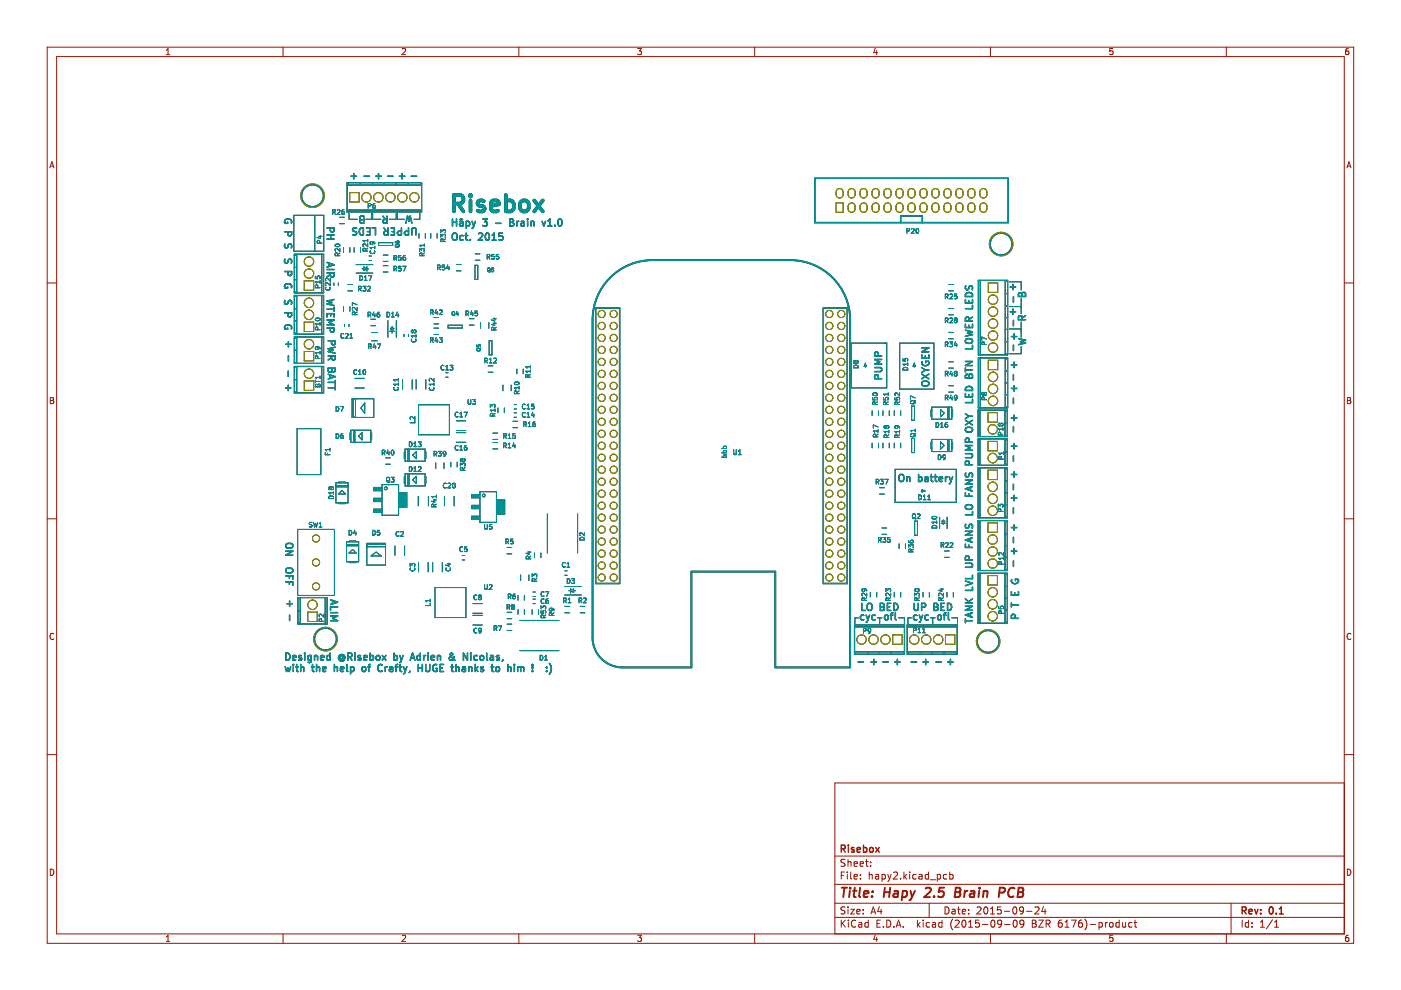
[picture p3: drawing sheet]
<svg xmlns="http://www.w3.org/2000/svg" width="297mm" height="210mm" viewBox="0 0 297 210" stroke-linecap="round" stroke-linejoin="round" font-family="sans-serif">
<g fill="none" stroke="#981200" stroke-width=".21">
<path d="M10 10h277v190h-277zM12 12h273v186h-273zM35.3 11.6h.7M35.3 10.7l.3-.4v1.3M60 10v2M85.3 10.4l.4-.1 .3 .4-.8 .9h.8M110 10v2M135.2 10.3h.8l-.4 .5 .3 .1v.6l-.2 .1-.5-.1M160 10v2M185.6 10.2l-.3 1h.8M185.9 10.7v.9M210 10v2"/>
<path d="M235.9 10.3h-.6v.6l.6-.1v.7l-.2 .1-.4-.1M260 10v2M285.9 10.3l-.4 .1-.2 .2v.7l.2 .3 .4-.1v-.7h-.4l-.2 .2M10.6 35.6l.4-1.3 .4 1.3M10.7 35.2h.6M285.6 35.6l.4-1.3 .4 1.3M285.7 35.2h.6M10 60h2M285 60h2M10.7 84.3h.4l.2 .2-.2 .4 .2 .1 .1 .3-.2 .3h-.5zM10.7 84.9h.4M285.7 84.3h.4l.2 .2-.2 .4 .2 .1 .1 .3-.2 .3h-.5z"/>
<path d="M285.7 84.9h.4M10 110h2M285 110h2M11.4 134.4a.58 .58 0 0 0-.8 .5 .58 .58 0 0 0 .8 .6M286.4 134.4a.58 .58 0 0 0-.8 .5 .58 .58 0 0 0 .8 .6M10 160h2M285 166h-108v32M285 160h2M10.7 184.3a.66 .66 0 0 1 .7 .6 .66 .66 0 0 1-.7 .7zM35.3 198.7l.3-.4v1.3M35.3 199.6h.7M60 198v2"/>
<path d="M85.3 198.4l.4-.1 .3 .4-.8 .9h.8M110 198v2M135.2 198.3h.8l-.4 .5 .3 .1v.6l-.2 .1-.5-.1M160 198v2M177 194.5h108M177 191.5h108M177 187.5h108M177 181.5h108M178.4 195.1v1.5M178.4 185.6h.5M178.6 195.7l.6 .9M179.1 184.9h-.7v1.5"/>
<path d="M179.2 192.4l-.6-.1-.2 .1v.5l.6 .2 .2 .4-.3 .3-.6-.1M179.2 182.3l-.6-.1-.2 .1v.5l.6 .2 .2 .4-.3 .3-.6-.1M179.2 195.1l-.8 .8M179.7 184.9v.1M179.7 185.4v1M179.8 182.2v1.5M179.8 192.3v.1M179.8 192.8v1M179.8 182.8l.2-.1 .4 .1v.9M179.9 195.1v.1M179.9 195.6v1M180.4 192.8h.8l-.8 1h.8"/>
<path d="M180.4 184.9v1.3l.2 .2M181.1 185.9l.7-.2-.1-.2-.4-.1-.2 .2 .1 .7h.5M181.1 183.2l.7-.2-.1-.2-.4-.1-.2 .2 .1 .7h.5M181.4 195.2a.71 .71 0 0 0-1 .5 .71 .71 0 0 0 .8 .9l.2-.2M181.7 193.3l.7-.2-.1-.2-.4-.1-.2 .2v.7h.6M182.1 195.7h.6v.9M182.4 183.2l.7-.2-.1-.2-.4-.1-.2 .2v.7h.6M182.4 186.2v.2M182.4 185.5v.1M182.7 195.9l-.5 .1-.2 .2 .2 .4 .5-.1M183 193.6v.2M183 192.9v.1"/>
<path d="M183.5 182.7h.6M183.7 182.2v1.3l.4 .2M184.1 195.7l-.4-.1-.3 .3 .1 .6h.6M184.1 195.1v1.5M184.3 185.5l.2-.1 .4 .1v.9M184.3 184.9v1.5M184.6 183.5v.2M184.6 182.8v.1M184.7 193.8l.5-1.5 .5 1.5M184.8 193.4h.7M185.6 198.2l-.3 1h.8M185.7 185.5h.5l.1 .9"/>
<path d="M185.9 198.7v.9M185.9 195.8h.5M186.3 185.7l-.5 .1-.2 .2 .2 .4 .5-.1M186.4 192.2l-.3 1.1h.9M186.7 195.1h-.8v1.5h.8M186.8 192.8v1M187 185.5l.4-.1 .3 .3-.1 .6h-.6M187 185.4v1.5M187.3 196.4v.2M188 195.1a.76 .76 0 0 1 .9 .7 .76 .76 0 0 1-.9 .8zM188.2 185.4l.4 1M188.6 186.4l-.4 .5"/>
<path d="M188.9 185.4l-.3 1M189.4 185l.6-.1 .3 .4-.9 1.1h.9M189.5 196.4v.2M190 196.6l.5-1.5 .5 1.5M190.2 196.2h.7M190.9 186.2v.2M191.5 196.4v.2M191.7 184.9v1.5M191.8 185.8l.4 .6M192.2 185.4l-.5 .6M192.9 184.9v.1M192.9 185.4v1"/>
<path d="M194.2 185.5l-.4-.1-.3 .3 .2 .6h.5M194.5 195.1v1.5M194.7 196l.4 .6M194.9 185.5h.5l.1 .9M195.1 195.6l-.6 .6M195.5 185.7l-.5 .1-.2 .2 .2 .4 .5-.1M195.7 195.1v.1M195.7 195.6v1M196.9 185.5l-.5-.1-.2 .3 .1 .6h.6M196.9 184.9v1.5M197 191.5v3M197.1 195.7l-.4-.1-.3 .3 .1 .6h.6"/>
<path d="M197.2 186.5h1.2M197.7 195.7h.6l.1 .9M198.4 195.9l-.5 .1-.2 .2 .2 .4 .5-.1M198.7 185.5l.5-.1 .2 .3-.1 .6h-.6M198.7 185.4v1.5M199.7 195.7l-.4-.1-.3 .3 .2 .6h.5M199.7 195.1v1.5M200.4 192.3a.76 .76 0 0 1 .8 .7 .76 .76 0 0 1-.8 .8zM200.7 185.5l-.4-.1-.3 .3 .2 .6h.5M201.4 185.5l.4-.1 .3 .3-.2 .6h-.5M201.4 184.9v1.5M201.9 192.9h.5l.1 .9"/>
<path d="M202 194.9a1.72 1.72 0 0 0 0 2.3M202.5 193.1l-.5 .1-.2 .2 .2 .4 .5-.1M202.5 195.2l.6-.1 .3 .4-1 1.1h1M203 192.8h.6M203.2 192.3v1.3l.4 .2M204 193.3l.7-.2v-.2l-.5-.1-.2 .2 .1 .7h.6M204.1 195.2l.2-.1a.8 .8 0 0 1 .5 .7 .8 .8 0 0 1-.5 .8l-.4-.6zM205.4 193.6v.2M205.4 192.9v.1M205.4 196.6h.8M205.4 195.5l.4-.4v1.5M207.2 192.4l.5-.1 .3 .4-.9 1.1h.9"/>
<path d="M207.6 195.1h-.7l-.1 .7 .2-.1h.5l.2 .2-.1 .5-.2 .2-.6-.2M208.3 196h1.1M208.7 192.4l.2-.1a.8 .8 0 0 1 .6 .7 .8 .8 0 0 1-.6 .8l-.3-.6zM210 198v2M210 193.8h.9M210 192.7l.4-.4v1.5M210.2 195.2l.2-.1a.8 .8 0 0 1 .6 .7 .8 .8 0 0 1-.6 .8l-.3-.6zM212.2 192.3h-.7l-.1 .7 .3-.1h.5l.1 .2-.1 .5-.2 .2-.6-.2M212.4 195.7l-.3 .3-.4-.1-.2-.2v-.3l.3-.3h.3l.3 .3a1 1 0 0 1-.5 1.2h-.2M212.9 193.2h1.2M213 196h1.2M214.9 192.4l.2-.1a.8 .8 0 0 1 .5 .7 .8 .8 0 0 1-.5 .8l-.4-.6z"/>
<path d="M214.9 195.2l.3-.1a.8 .8 0 0 1 .5 .7 .8 .8 0 0 1-.5 .8l-.4-.6zM217 192.9l-.3 .3-.4-.1-.1-.2v-.3l.2-.3 .5 .1 .1 .2a1 1 0 0 1-.4 1.2h-.3M217.1 195.7l-.3 .3h-.3l-.3-.3v-.3l.3-.3h.3l.3 .3a1 1 0 0 1-.4 1.2h-.3M217.7 193.2h1.1M218.9 195.1h.5l.3 .3-.3 .4 .3 .1v.4l-.3 .3h-.5zM218.9 195.8h.5M219.4 192.4l.6-.1 .3 .4-.9 1.1h.9M220.2 195.1h1l-1 1.5h1M221.2 192.2l-.3 1.1h.9M221.6 192.8v1M221.8 195.9l.7-.1 .2-.2-.1-.4-.8-.1v1.5M222.2 195.9l.5 .7"/>
<path d="M225.1 195.1l-.4 .1a1.01 1.01 0 0 0 0 1.4l.5-.2v-.5l-.3-.2h-.4l-.1 .2M225.8 196.6h.9M225.8 195.5l.4-.4v1.5M227.2 195.1h1l-.7 1.5M229.4 195.1l-.5 .1a1.01 1.01 0 0 0 0 1.4l.5-.2 .1-.5-.3-.2h-.4l-.1 .2M230 194.9a1.72 1.72 0 0 1 0 2.3M231.2 196h1.1M233 195.7l.4-.1 .3 .3-.1 .6h-.6M233 195.6v1.5M234.4 195.6v1M234.8 195.6l-.4 .3M235.3 195.7l.2-.1 .4 .1 .1 .6-.1 .2-.4 .1-.2-.2z"/>
<path d="M235.9 198.3h-.6v.6h.6v.6l-.2 .1-.4-.1M237.3 195.7l-.4-.1-.3 .3 .1 .6h.6M237.3 195.1v1.5M238 195.6l.1 .9 .3 .1 .3-.2M238.7 195.6v1M240 195.7l-.4-.1-.3 .3 .1 .6h.6M240.4 195.6h.6M240.7 195.1v1.3l.3 .2M260 198v2M261 191.5v6.5M263.4 195.1v1.5M264.7 195.7l-.4-.1-.3 .3 .2 .6h.5"/>
<path d="M264.7 195.1v1.5M265.4 196.4v.2M265.4 195.7v.1M267.2 196.6h.9M267.2 195.5l.5-.4v1.5M269.8 195l-1.3 1.9M270.2 196.6h.9M270.2 195.5l.5-.4v1.5M285.7 184.3a.66 .66 0 0 1 .7 .6 .66 .66 0 0 1-.7 .7zM285.9 198.3l-.4 .1-.2 .2v.7l.2 .3 .4-.1v-.6l-.4-.1-.2 .2"/>
</g>
<g fill="none" stroke="#981200" stroke-width=".3">
<path d="M178.4 180l.7-.1 .1-.2v-.4l-.8-.1v1.5M178.7 180l.5 .7M179.9 179.2v.1M179.9 179.7v1M181.1 179.8l-.4-.1-.2 .2 .1 .2 .5 .2v.3h-.6M183.1 179.8l.4-.1 .3 .3-.1 .6h-.6M183.1 179.2v1.5M184.4 179.8l.3-.1 .4 .1 .1 .6-.2 .2-.3 .1-.3-.2zM185.7 179.7l.7 1M186.4 179.7l-.7 1M181.7 180.2l.7-.2v-.2l-.5-.1-.2 .2 .1 .7h.6M263.4 193.1l.7-.1 .1-.2v-.4l-.8-.1v1.5"/>
<path d="M263.7 193.1l.5 .7M264.8 193.3l.7-.2-.1-.2-.4-.1-.2 .2 .1 .7h.5M266 192.8l.4 1 .3-1M267.3 193.6v.2M267.3 192.9v.1M269.2 192.4l.2-.1a.8 .8 0 0 1 .6 .7 .8 .8 0 0 1-.6 .8l-.2-.2-.1-.4zM270.6 193.6v.2M271.2 193.8h.9M271.2 192.7l.5-.4v1.5"/>
</g>
<g fill="none" stroke="#981200" stroke-width=".4">
<path d="M178.5 188.2h1.1M179 188.2l-.2 2M180.2 188.9l-.2 1.3M180.3 188.2l-.1 .2M180.9 188.9h.7M181.2 188.2l-.2 1.7 .1 .2 .3 .1M182.4 188.2l-.2 1.7 .2 .3M183.2 189.5l.9-.1v-.4l-.6-.1-.3 .3v.9h.7M184.9 190v.2M185 189v.2M187.5 189.2h1.1M187.6 188.2l-.2 2"/>
<path d="M188.7 188.2l-.2 2M189.6 189h.8l-.1 1.2M190.4 189.4l-.7 .1a.4 .4 0 0 0-.3 .3 .4 .4 0 0 0 .2 .4l.7-.1M191.4 189h.8l.1 .3v.5a.66 .66 0 0 1-1 .3M191.4 188.9l-.2 2M193 188.9l.4 1.3M193.4 190.2l-.3 .5-.3 .2M194 188.9l-.6 1.3M196.2 188.4l.4-.2h.4l.3 .2v.4l-.1 .3-1.3 1.1h1.3M198 190v.2M200.2 188.2h-1l-.2 1 .3-.2 .7 .1 .1 .3-.2 .6-.3 .2h-.4l-.3-.2M202.5 189.2h.7"/>
<path d="M202.7 188.2h.6l.3 .2v.4l-.4 .4 .3 .1a.58 .58 0 0 1-.3 .9h-.8zM204.6 188.9l-.2 1.3M205.1 188.9l-.4 .1-.2 .3M205.8 189h.8l-.1 1.2M206.6 189.4l-.7 .1a.4 .4 0 0 0-.3 .3 .4 .4 0 0 0 .2 .4l.7-.1M207.6 188.9l-.2 1.3M207.7 188.2v.2M208.5 189.1l.4-.2 .4 .1v1.2M208.6 188.9l-.2 1.3M211.9 189.3h.7l.3-.2a.51 .51 0 0 0-.2-.9h-.7l-.3 2M215.1 188.4a.88 .88 0 0 0-1 0 .88 .88 0 0 0-.4 1 .69 .69 0 0 0 .4 .7 .69 .69 0 0 0 .8-.1M215.9 189.2h.6"/>
<path d="M216 188.2h.7l.2 .2 .1 .4-.5 .4 .3 .1a.58 .58 0 0 1-.3 .9h-.8z"/>
</g>
<g fill="none" stroke="#000" stroke-width=".3">
<path d="M74.4 37.4h1.2M75 36.8v1.1M77.2 37.4h1.1M79.7 37.4h1.1M80.3 36.8v1.1M82.2 37.4h1.1M84.7 37.4h1.1M85.3 36.8v1.1M87.2 37.4h1.1M172.8 37.8h41v9.4h-41zM60.3 57.6h1.5l-.1 .8h-.4l-.2-.1-.1-.7M60.3 49.1h1.5l-.1 .8-.4 .1-.2-.1-.1-.8"/>
<path d="M60.4 51.7l-.1 .6 .3 .3 .4-.2 .3-.6h.4l.1 .2v.6M60.4 54.9l-.1 .6 .3 .3 .4-.2 .3-.6h.4l.1 .2v.6M61 47.1v.3h-.5a.71 .71 0 0 1 .5-1 .71 .71 0 0 1 .8 .7v.2M69.3 48.3h1.5l-.1 .8-.4 .1-.2-.2-.1-.7M69.3 49.8h1.5M69.3 57.9h1.5l-.1 .7-.4 .1-.2-.1-.1-.7M69.3 50.7h1.5M69.3 55.6l1.5 .5-1.5 .5M69.3 57.1h1.5M69.8 55.8v.7M70 58.2l-.7 .5M70.1 49.8v.9"/>
<path d="M75.6 48.4l-.6-.1-.2 .2v.4l.7 .3 .1 .3-.3 .3h-.5M76.3 48.5l.7-.2v1.5a.78 .78 0 0 1-.8-.4 .78 .78 0 0 1 .1-.9zM76.4 45.9l.7-.1v1.5l-.7-.1-.1-.3 .3-.3-.3-.3zM76.6 46.6h.5M77.7 48.3h.7v1.5h-.7M77.9 49.1h.5M78.9 48.3h.7v1.5M81.2 45.8l.5 .7M81.4 48.3l.5 .7M82 45.8v1.5l-.7-.1-.1-.4 .1-.2 .7-.1M82.3 48.3v1.5l-.8-.1-.1-.4 .1-.2 .8-.1M82.9 48.3h.7v1.5h-.7"/>
<path d="M83.1 49.1h.5M85.1 48.3v1.5l-.8-.1v-.4l.1-.2 .7-.1M86 47.3l.4-1.5 .3 1.1 .3-1.1 .3 1.5M86.6 48.3v1.5l-.8-.1v-.4l.1-.2 .7-.1M87.3 49.8v-1.2l.3-.3 .4 .1 .2 .2v1.2M95.9 46.4v1.5M95.9 47.1h.9M96.1 49.5l.2-.1a.5 .5 0 0 1 .6 .5v.5a.5 .5 0 0 1-.5 .5 .5 .5 0 0 1-.5-.5v-.5zM96.8 46.4v1.5M97.5 47h.6v.9M97.5 46.6l.3-.2 .3 .2M98.1 47.3l-.5 .1-.2 .2 .2 .3h.5"/>
<path d="M98.2 50l-.4-.1-.3 .3 .1 .7h.6M98.6 49.9h.6M98.8 49.4v1.3l.4 .2M98.9 47l.4-.1 .3 .3-.2 .7h-.5M98.9 46.9v1.5M99.7 50.8v.1M100.1 46.9l.3 1M100.4 47.9l-.3 .5M100.8 46.9l-.4 1M101.5 49.6l.5-.2 .3 .5-.9 1h.9M102.4 46.4h.9l-.5 .6 .4 .1v.7l-.2 .1-.6-.1M103 49.6l.3-.2a.8 .8 0 0 1 .5 .8 .8 .8 0 0 1-.5 .7l-.4-.5z"/>
<path d="M104.3 50.9h.9M104.3 49.9l.5-.5v1.5M105.1 47.4h1.1M106.5 49.4h-.7v.7l.2-.1 .5 .1 .1 .2-.1 .5-.2 .1-.5-.1M108.1 47.1h.5M108.1 46.4h.5l.3 .3-.3 .4 .3 .2v.3l-.3 .3h-.5zM109.6 46.9v1M110 46.9l-.4 .3M110.5 47h.6v.9M111.1 47.3l-.5 .1-.2 .2 .2 .3h.5M111.9 46.4v.2M111.9 46.9v1"/>
<path d="M112.6 47.1l.2-.2 .3 .1 .1 .9M112.6 46.9v1M114.9 46.9l.4 1 .3-1M116.1 47.9h.9M116.1 46.9l.5-.5v1.5M117.6 47.8v.1M118.4 46.6l.2-.2a.8 .8 0 0 1 .6 .8 .8 .8 0 0 1-.6 .7l-.3-.5zM191 47.2v-1.4h4.6v1.4M60.3 66.3h1.5l-.1 .8-.4 .1-.2-.2-.1-.7M60.4 63.7l-.1 .6 .3 .2 .4-.1 .3-.6h.4l.1 .2v.5M60.6 73h1.1M61 60.8v.3h-.5a.71 .71 0 0 1 .5-1 .71 .71 0 0 1 .8 .8v.1"/>
<path d="M61 69.5v.3h-.5a.71 .71 0 0 1 .5-1 .71 .71 0 0 1 .8 .8v.2M61.1 78.7v1.1M61.1 72.4v1.2M61.1 75.4v1.2M69.3 67.2v-.7h1.5v.7M69.3 69.6h1.5l-.1 .8h-.4l-.2-.1-.1-.7M69.3 65.6h1.5M69.3 67.9h1.5l-1 .5 1 .5h-1.5M69.6 75.5h1.5l-.2 .8h-.3l-.2-.1-.1-.7M69.6 78.1h1.5v.5l-.3 .3-.4-.3-.2 .3h-.3l-.3-.3zM69.6 72.3h1.5l-.2 .7-.3 .1-.2-.1-.1-.7M69.6 79.4l1.5 .5-1.5 .5"/>
<path d="M70 79.5v.7M70.1 66.5v.5M70.3 75.8l-.7 .5M70.4 78.1v.5M70.8 65.1v.9M70.8 63.5l-1.5 .4 1.1 .2-1.1 .3 1.5 .4M71.1 73.6l-1.5 .4 1 .3-1 .2 1.5 .4M126.3 65.3h5.1v58.4h-5.1zM174.6 65.3h5v58.4h-5zM185.4 77.9h1.2l.3 .3v.3l-.3 .3h-1.2M186.2 75.5l-.1-.7-.2-.2-.3 .1-.2 .8h1.5M186.9 76.2h-1.5l1.1 .5-1.1 .5h1.5"/>
<path d="M195.4 73.8h1.5l-1.5 .8h1.5M195.4 75.3v.7h1.5v-.7M195.4 79.3l1.5 1M195.4 78l.8 .5M195.5 76.7a.7 .7 0 0 0 .7 .8 .7 .7 0 0 0 .7-.8l-.6-.1v.3M196.1 75.5v.5M196.2 78.5h.7M196.2 78.5l-.8 .5M196.9 79.3l-1.5 1M204.7 63.5v.7h1.5v-.7M204.7 68.7v.7h1.5v-.7M204.7 78v.9"/>
<path d="M204.7 70l1.5 .4-1.1 .3 1.1 .2-1.5 .4M204.7 78.4h1.5M204.7 76.6h1.5l-1.5 .9h1.5M204.8 60.6l-.1 .6 .3 .2 .3-.1 .3-.6h.4l.2 .2-.1 .5M204.8 62.3a.8 .8 0 0 1 .9-.2 .8 .8 0 0 1 .5 .8h-1.5zM204.8 72a.96 .96 0 0 1 1.4 .2 .5 .5 0 0 1-.5 .6h-.5a.5 .5 0 0 1-.5-.3 .5 .5 0 0 1 .1-.5zM204.8 79.4h.3l.3 .2 .3-.3 .3 .1 .2 .7h-1.5zM205.4 63.7v.5M205.4 68.9v.5M205.4 79.6v.5M205.5 68.1l-.1-.7-.2-.2-.4 .1-.1 .8h1.5M206.2 64.7v.7h-1.5"/>
<path d="M206.2 73.2v.7h-1.5M206.2 67.2l-.7 .5M214.2 66.1h1.1M214.2 60.9h1.1M214.4 77.4h1.2M214.4 71.4h1.2M214.8 60.3v1.1M214.8 65.5v1.2M214.9 62.9v1.2M214.9 67.9v1.2M214.9 73.2v1.1M214.9 79.4v1.2"/>
<path d="M215 70.8v1.1M215 76.8v1.1M215.9 71.8l1.5 .3-1 .3 1 .3-1.5 .4M216.1 62.1h.3l.2 .3 .3-.4 .4 .1 .1 .8h-1.5zM216.6 62.4v.5M216.7 67.8l-.1-.7-.2-.2-.3 .1-.2 .8h1.5M217.4 66.9l-.7 .5M60.5 82.3h1.2M61.1 81.7v1.1M69.6 81.1h1.5M69.6 82.2h1.5M71.1 80.6v.9"/>
<path d="M71.1 81.8v.8M186.2 80.3l-.1-.7-.2-.2-.3 .1-.2 .8h1.5M195.5 81a.96 .96 0 0 1 1.4 .2 .5 .5 0 0 1-.5 .6h-.5a.5 .5 0 0 1-.4-.2 .5 .5 0 0 1 0-.6zM204.7 83.4v.7h1.5v-.7M204.7 96.2h1.2l.3 .3v.3l-.3 .2h-1.2M204.7 89.1l1.5 1M204.7 87.8l.8 .5M204.8 82.2a.8 .8 0 0 1 .9-.2 .8 .8 0 0 1 .5 .8h-1.5zM204.8 90.8a.96 .96 0 0 1 1.4 .2 .5 .5 0 0 1-.5 .6h-.5a.5 .5 0 0 1-.5-.3 .5 .5 0 0 1 .1-.5zM205.4 83.6v.5M205.5 93.8l-.1-.8-.2-.1-.4 .1-.1 .8h1.5M205.5 98.5l-.1-.7-.2-.1-.4 .1-.1 .7h1.5"/>
<path d="M205.5 88.3h.7M205.5 88.3l-.8 .5M206.2 84.6v.8h-1.5M206.2 94.5h-1.5l1.1 .5-1.1 .5h1.5M206.2 89.1l-1.5 1M214.4 94.6h1.2M214.4 88.6h1.2M214.4 82.4h1.2M214.9 84.4v1.2M214.9 90.4v1.2M214.9 96.7v1.1M215 81.8v1.1"/>
<path d="M215 88v1.2M215 94v1.2M60.6 116.9h1.5l-1.5 .8h1.5M60.8 115.3a1.01 1.01 0 0 1 1.3 .3 .5 .5 0 0 1-.5 .6h-.5a.5 .5 0 0 1-.5-.3 .5 .5 0 0 1 .2-.6zM190.8 100.7l.2-.1a.5 .5 0 0 1 .6 .5v.5a.5 .5 0 0 1-.5 .5 .5 .5 0 0 1-.5-.5v-.5zM192.3 101.1v1M192.3 101.2l.2-.1 .3 .1 .1 .9M194.8 101.2l.4-.1 .3 .3-.2 .6h-.5M194.8 100.6v1.5M196.1 101.2h.6l.1 .9M196.8 101.4l-.5 .1-.3 .2 .3 .4 .5-.1M197.3 101.1h.5"/>
<path d="M197.5 100.6v1.3l.3 .2M198.1 101.1h.6M198.3 100.6v1.3l.4 .2M199.1 101.6l.7-.2v-.2l-.5-.1-.2 .2 .1 .7h.6M200.5 101.1v1M200.9 101.1l-.4 .3M201.3 101.1l.3 1M201.6 102.1l-.3 .5M202 101.1l-.4 1M204.7 119.4h1.2l.3 .3v.3l-.3 .3h-1.2M204.7 104.5v.7h1.5M204.7 115.4v.7h1.5"/>
<path d="M204.7 112.6h1.5l-1.5 .9h1.5M204.7 101.8h1.5l-1.5 .8h1.5M204.8 100.3l-.1 .6 .1 .2h.5l.2-.7 .4-.1 .3 .3-.1 .5M204.8 111.1l-.1 .6 .1 .2h.5l.2-.6 .4-.2 .3 .3-.1 .6M204.9 107.1a1.01 1.01 0 0 1 1.3 .3 .5 .5 0 0 1-.5 .6h-.5a.5 .5 0 0 1-.5-.4 .5 .5 0 0 1 .2-.5zM205.4 104.7v.5M205.4 115.6v.5M205.5 118.7l-.1-.7-.2-.1h-.4l-.1 .8h1.5M205.8 103.3v.7M205.8 114.1v.8M206.2 108.4v.7h-1.5M206.2 114l-1.5 .5 1.5 .5"/>
<path d="M206.2 103.1l-1.5 .5 1.5 .5M214.4 116.9h1.2M214.4 111.9h1.2M214.4 105.6h1.2M214.4 100.6h1.2M214.9 102.7v1.1M214.9 107.7v1.1M214.9 113.9v1.2M214.9 118.9v1.2M215 100v1.2M215 105v1.2M215 111.3v1.1"/>
<path d="M215 116.3v1.1M60.6 122.1h1.5v.7M60.6 123.4h1.5v.7M60.6 138.5a.76 .76 0 0 1 .9 .7 .76 .76 0 0 1-.9 .8zM60.8 120.5a1.01 1.01 0 0 1 1.3 .3 .5 .5 0 0 1-.5 .7h-.5a.5 .5 0 0 1-.5-.4 .5 .5 0 0 1 .2-.6zM60.8 128h1.2M61.4 122.1v.5M61.4 123.4v.5M61.4 127.4v1.2M61.4 130.4v1.2M62 139.5l.8-.2-.1-.2-.4-.1-.3 .2 .1 .7h.6M63.9 139.1l-.4-.1-.2 .2 .1 .2 .5 .2v.3h-.6"/>
<path d="M64.6 138.5v.1M64.6 139v1M66 139.1l-.5-.1-.2 .3 .1 .6h.6M66 139v1.2l-.3 .3-.4-.1M66.7 139.1l.2-.1 .4 .1v.9M66.7 139v1M68 139.5l.7-.2-.1-.2-.4-.1-.2 .2v.7h.6M70 139.1l-.5-.1-.2 .3 .1 .6h.6M70 138.5v1.5M70.1 129.9h1.5M70.1 130.6h1.5l-1.1 .5 1.1 .5h-1.5M70.1 127.2l1.5 .5-1.5 .5"/>
<path d="M70.5 127.3v.7M71.6 128.7h-1.5v.7M72.8 139.3a.36 .36 0 0 0-.6-.1 .36 .36 0 0 0 0 .5 .36 .36 0 0 0 .6 0M72.8 139.1v.6M72.8 139.7l.1 .1a.64 .64 0 0 0-.4-1.1 .64 .64 0 0 0-.7 .8 .72 .72 0 0 0 .4 .6 .72 .72 0 0 0 .8-.1M73.8 139.3l.7-.1 .1-.2-.1-.4-.7-.1v1.5M74.1 139.3l.5 .7M75.3 138.5v.1M75.3 139v1M76.5 139.1l-.4-.1-.2 .2 .1 .2 .5 .2v.3h-.6M77.1 139.5l.7-.2v-.2l-.5-.1-.2 .2 .1 .7h.6M78.5 139.1l.4-.1 .3 .3-.2 .6h-.5"/>
<path d="M78.5 138.5v1.5M79.8 139.1l.2-.1 .5 .1v.6l-.1 .2-.4 .1-.2-.2zM81 139l.8 1M81.8 139l-.8 1M83.5 139.1l.5-.1 .3 .3-.2 .6h-.6M83.5 138.5v1.5M84.8 139l.3 1M85.1 140l-.3 .5M85.5 139l-.4 1M87 140l.5-1.5 .5 1.5M87.1 139.6h.7M89.1 139.1l-.4-.1-.3 .3 .1 .6h.6"/>
<path d="M89.1 138.5v1.5M89.8 139v1M90.3 139l-.5 .3M90.8 138.5v.1M90.8 139v1M91.4 139.5l.7-.2-.1-.2-.4-.1-.2 .2 .1 .7h.5M92.8 139.1l.2-.1 .3 .1 .1 .9M92.8 139v1M96.3 139.2l-.3 .6a.41 .41 0 0 1-.6 .1 .41 .41 0 0 1 0-.6l.6-.5-.1-.2h-.4a1.44 1.44 0 0 0 1 1.4M99.1 138.5v1.5l-.8-1.5v1.5M99.8 138.5v.1M99.8 139v1"/>
<path d="M101.2 139.1l-.4-.1-.3 .3 .1 .6h.6M101.8 139.1l.2-.1 .5 .1v.6l-.1 .2-.4 .1-.2-.2zM103.2 138.5v1.3l.2 .2M104 139.1h.5l.1 .9M104.6 139.3l-.5 .1-.2 .2 .2 .4 .5-.1M105.8 139.1l-.3-.1-.2 .2v.2l.5 .2v.3h-.5M106.6 139.9l-.1 .3M182.7 127.9v1.5h.7M183.1 130.5l-.4-.1-.3 .3 .2 .7h.5M183.6 130.4l.4 1M184 131.4l-.4 .5M184.1 128l.1-.1a.5 .5 0 0 1 .7 .5v.5a.5 .5 0 0 1-.5 .5 .5 .5 0 0 1-.5-.5v-.5z"/>
<path d="M184.4 130.4l-.4 1M185.3 139.8v1.1M185.6 130.5l-.5-.1-.2 .3 .1 .7h.6M186.6 127.9h.5l.3 .3-.3 .4 .3 .2 .1 .3-.3 .3h-.6zM186.6 128.6h.5M187.6 130.6l.2-.2 .5 .2v.5l-.1 .3h-.4l-.2-.1zM188.1 128.6h.5M188.8 130.4h.5M188.9 127.9h-.8v1.5h.8M189.3 129.9l-.3 .2v1.3M189.5 127.9a.76 .76 0 0 1 .9 .8 .76 .76 0 0 1-.9 .7zM189.8 129.9v1.3l.2 .2"/>
<path d="M190.3 139.8v1.1M193.8 127.9v1.2l.3 .3h.3l.3-.3v-1.2M194.4 130.5l-.4-.1-.3 .3 .1 .7h.6M194.9 130.4l.4 1M195.3 131.4l-.4 .5M195.4 128.7l.7-.1 .2-.2-.1-.3-.8-.2v1.5M195.6 130.4l-.3 1M196.3 139.8v1.1M196.8 130.5l-.4-.1-.3 .3 .2 .7h.5M198 127.9h.5l.3 .3-.3 .4 .3 .2 .1 .3-.3 .3h-.6zM198 128.6h.5M198.9 130.6l.2-.2 .4 .2 .1 .5-.2 .3h-.3l-.2-.1z"/>
<path d="M199.5 128.6h.5M200 130.4h.6M200.3 127.9h-.8v1.5h.8M200.6 129.9l-.4 .2v1.3M200.9 127.9a.76 .76 0 0 1 .9 .8 .76 .76 0 0 1-.9 .7zM201.1 129.9v1.3l.2 .2M201.5 139.8v1.1M204.7 131.2v.8M204.7 131.6h1.5M204.7 128.5h1.5l-1.5 .9h1.5M204.7 127.8h1.5M204.7 127l.8 .8"/>
<path d="M204.7 123.2l1.5 .5-1.5 .5M205.8 130v.8M206.2 122v.7h-1.5M206.2 124.5v.7h-1.5M206.2 129.9l-1.5 .5 1.5 .5M206.2 127l-.9 .6M214.4 125.5v.7h1.5v-.7M214.4 127.8v.9M214.4 128.3h1.5M214.5 122.9a.7 .7 0 0 0 .7 .9 .7 .7 0 0 0 .7-.9l-.6-.1v.3M215.1 125.7v.5M215.2 131.1l-.1-.7-.2-.1h-.3l-.2 .8h1.5"/>
<path d="M60.5 141.4l.3 1 .2-.7 .3 .7 .3-1M62.2 140.9v.1M62.2 141.4v1M62.7 141.4h.6M62.9 140.9v1.3l.4 .2M63.8 141.5l.2-.1 .3 .1 .1 .9M63.8 140.9v1.5M66 141.4h.6M66.3 140.9v1.3l.3 .2M67.1 141.5l.2-.1 .4 .1 .1 .9M67.1 140.9v1.5M68.4 141.9l.7-.2-.1-.2-.4-.1-.2 .2 .1 .7h.5"/>
<path d="M70.9 141.5l.2-.1 .4 .1v.9M70.9 140.9v1.5M72.2 141.9l.7-.2-.1-.2-.4-.1-.2 .2 .1 .7h.5M73.5 140.9v1.3l.3 .2M74.3 141.5l.5-.1 .2 .3-.1 .6h-.6M74.3 141.4v1.5M76.8 141.5l.2-.1 .5 .1v.6l-.1 .2-.4 .1-.2-.2zM78 141.4h.5M78.5 140.9l-.3 .2v1.3M81 141a.71 .71 0 0 0-.9 .5 .71 .71 0 0 0 .7 .9l.2-.2M81.7 141.4v1M82.1 141.4l-.4 .3"/>
<path d="M82.6 141.5h.6l.1 .9M83.3 141.7l-.5 .1-.3 .2 .3 .4 .5-.1M83.8 141.4h.5M84.3 140.9l-.3 .2v1.3M84.6 141.4h.6M84.8 140.9v1.3l.4 .2M85.5 141.4l.4 1M85.9 142.4l-.4 .5M86.3 141.4l-.4 1M86.9 142.3l-.1 .3M88.7 140.9v1.5M88.7 141.6h.8"/>
<path d="M89.5 140.9v1.5M90.3 140.9v1.2l.2 .3h.3l.3-.3v-1.2M92.6 141a.7 .7 0 0 0-.9 .6 .7 .7 0 0 0 .9 .7l.1-.6h-.3M93.3 141.6h.5M94 140.9h-.7v1.5h.7M95.6 141.4h.6M95.8 140.9v1.3l.4 .2M96.7 141.5l.2-.1 .4 .1v.9M96.7 140.9v1.5M98 141.5h.6l.1 .9M98.7 141.7l-.5 .1-.2 .2 .2 .4 .5-.1M99.4 141.5l.2-.1 .4 .1v.9"/>
<path d="M99.4 141.4v1M100.8 140.9v1.5M100.9 141.8l.4 .6M101.3 141.4l-.5 .6M102.5 141.5l-.4-.1-.2 .2 .1 .2 .5 .2v.3h-.6M104.1 141.4h.6M104.3 140.9v1.3l.4 .2M105.2 141.5l.2-.1 .4 .1 .1 .6-.1 .2-.4 .1-.2-.2zM107.7 141.5l.2-.1 .4 .1v.9M107.7 140.9v1.5M109 140.9v.1M109 141.4v1"/>
<path d="M109.8 141.5l.4-.1 .2 .2M109.8 141.4v1M110.4 141.6l.2-.2 .4 .1v.9M110.4 141.6v.8M112.9 142.2v.2M112.9 140.9v.9M115.9 142.2v.2M115.9 141.5v.1M116.5 140.7a1.72 1.72 0 0 1 0 2.3M181.9 140.4h1.2M184.7 140.4h1.1M187.2 140.4h1.1"/>
<path d="M189.7 140.4h1.1M193.2 140.4h1.1M195.7 140.4h1.1M198.4 140.4h1.2M200.9 140.4h1.2"/>
</g>
<g fill="none" stroke="#000" stroke-width=".75">
<path d="M96.3 43.2h1.3a.95 .95 0 0 0 .7-.9 .95 .95 0 0 0-.7-1h-1.3v3.5M97.1 43.2l1.2 1.6M99.8 41.3v.4M99.8 42.5v2.3M99.8 41.3l-.2 .2 .2 .2M99.8 41.3l.1 .2-.1 .2M102.6 42.7l-.8-.2-.4 .2-.1 .3 .1 .5 1.2 .3 .2 .4-.2 .5-.3 .1h-.7l-.3-.1M104.1 43.7l1.7-.4-.2-.6-.3-.2h-.7l-.3 .2-.2 .3v1.3l.2 .4 .3 .1h.7l.3-.1M107.3 42.7l.3-.2h.7l.5 .3 .1 .4v1l-.3 .5-.3 .1h-.7l-.3-.1M107.3 41.3v3.5M110.4 42.8a.95 .95 0 0 1 1-.3 .95 .95 0 0 1 .7 .7v1a.95 .95 0 0 1-.9 .7 .95 .95 0 0 1-.9-.7v-1zM113.3 42.5l1.8 2.3"/>
<path d="M115.1 42.5l-1.8 2.3"/>
</g>
<g fill="none" stroke="#000" stroke-width=".21">
<path d="M62.3 45.7h6.3v7.6h-6.3zM64.5 59.5h2v2h-2zM65.5 56.5h.1M65.5 54.5a1 1 0 0 0-1 1 1 1 0 0 0 1 1M65.5 54.5h.1M65.5 54.5a1 1 0 0 1 1 1 1 1 0 0 1-1 1M65.5 59h.1M65.5 57a1 1 0 0 0-1 1 1 1 0 0 0 1 1M65.5 57h.1M65.5 57a1 1 0 0 1 1 1 1 1 0 0 1-1 1M66.7 45.7v7.6M66.9 58.6v.5h.4v-.5h.5v.5"/>
<path d="M67.6 50.1h.7M67.8 51.5l-.1-.4-.3-.1-.1 .5h1M67.9 59.8h-1l.2 .3M67.9 59.5v.6M67.9 50v.6l-.7-.3M70 59v.6l-.7-.6-.3 .2 .1 .4M70 59.9v.7l-.7-.7-.3 .2 .1 .4M70.5 45l.5-.1 .1-.4h-.6v1M70.8 45l.3 .5M71.2 51.8a.48 .48 0 0 1 .5-.1 .48 .48 0 0 1 .3 .5 .49 .49 0 0 1-.6 .2 .49 .49 0 0 1-.3-.5zM71.5 44.5h.4l.2 .2-.7 .8h.7M71.6 54.2l-.1-.5h-.3l-.1 .5h1"/>
<path d="M72 47.4h1M72 46.1h1M72.1 53.6l-.5 .4M72.1 52.7v.6l-.8-.6-.2 .2 .1 .4M72.6 44.5l-.2 .8 .2 .2 .4-.1-.1-.5-.3-.1-.2 .2M72.6 44.5h.1M72.8 52.5v1M72.9 44.5h-.3M74 45.3v1.2h1.8M74.1 40.8h2v2h-2zM74.2 52.5v1M75.1 52.5v1"/>
<path d="M75.5 57.9h3.5M75.5 56.1h3.5M76.3 58.5a.51 .51 0 0 1 .6 .5 .51 .51 0 0 1-.6 .5zM76.4 52.5v1M76.8 57h.3M77.1 56.6l.7 .4-.7 .4zM77.2 58.7l.3-.2v1M77.2 59.5h.6M77.5 53.2l-.1-.5h-.3l-.1 .5h1M77.7 42.8h.1M77.7 40.8a1 1 0 0 0-1 1 1 1 0 0 0 1 1M77.7 40.8h.1"/>
<path d="M77.7 40.8a1 1 0 0 1 1 1 1 1 0 0 1-1 1M77.8 57h.4M77.8 56.5v1M78 51.7v.6l-.8-.6-.2 .2 .1 .4M78 52.6l-.5 .4M78 50.7v.6M78 51h-1l.2 .3M78.1 43.7l.4-.1 .1-.4h-.5v1M78.1 58.5h.7l-.4 1M78.3 55.2h.5M78.3 54.3h.5M78.6 53.1a.44 .44 0 0 0 .4 .7 .44 .44 0 0 0 .4-.7"/>
<path d="M78.8 45.3v1.2h-1.3M78.9 51.2l.2 .2-.1 .3-.4 .1-.1-.4 .1-.2 .6 .1 .3 .4M79 45.3v1.2h1.8M79.5 52.2v.6M79.5 52.5h-1l.2 .3M79.5 43.2l-.4 .2-.1 .6 .2 .2 .3-.1v-.5l-.3-.1-.2 .2M80.2 42.8h.1M80.2 40.8a1 1 0 0 0-1 1 1 1 0 0 0 1 1M80.2 40.8h.1M80.2 40.8a1 1 0 0 1 1 1 1 1 0 0 1-1 1M80.3 51.5h3v.6h-3zM81.3 55.4h1"/>
<path d="M81.3 54.1h1M81.3 56.3h1M81.3 57.7h1M82.8 42.8h.1M82.8 40.8a1 1 0 0 0-1 1 1 1 0 0 0 1 1M82.8 40.8h.1M82.8 40.8a1 1 0 0 1 1 1 1 1 0 0 1-1 1M83.5 54.7h.5l.1-.4-.6-.1v1M83.5 57l.5-.1 .1-.4h-.6v1M83.8 54.7l.3 .5M83.8 57l.3 .5M83.8 51.2l.2 .3 .5 .1 .1-.2-.1-.3-.3 .1 .1 .4"/>
<path d="M84 45.3v1.2h-1.5M84.3 45.3v1.2h1.5M84.7 51.8l-.3 .5M85 54.2h-.5v.5l.5-.1v.5h-.5M85 56.5h-.5v.4h.5v.5h-.5M85.3 42.8h.1M85.3 40.8a1 1 0 0 0-1 1 1 1 0 0 0 1 1M85.3 40.8h.1M85.3 40.8a1 1 0 0 1 1 1 1 1 0 0 1-1 1M85.4 56.5h.7l-.5 1M85.9 54.2l-.4 .2-.1 .6 .2 .2 .4-.1-.1-.5h-.3l-.2 .2M87.8 42.8h.1"/>
<path d="M87.8 40.8a1 1 0 0 0-1 1 1 1 0 0 0 1 1M87.8 40.8h.1M87.8 40.8a1 1 0 0 1 1 1 1 1 0 0 1-1 1M88.8 49.5v1M89 53.3v-.6l.3 .3 .1-.3h.5v.6M89 45.3v1.2h-1.2M89.5 54.2l-.1-.5h-.3l-.1 .5h1M90 53.6l-.5 .4M90 51.7v.6M90 52h-1l.2 .3M90.2 49.5v1M91.3 49.5v1"/>
<path d="M92.7 49.5v1M92.8 56.7h.5v-.4l-.5-.1v1M93 56.7l.4 .5M93.5 49.4v-.7l.3 .4 .1-.3h.5v.6M93.5 50.3v-.6l.3 .3 .1-.3h.5v.6M94 51.2l-.1-.5h-.3l-.1 .5h1M94.3 56.2h-.5l-.1 .5 .5-.1 .1 .5h-.6M94.5 50.6l-.5 .4M94.9 56.2l-.2 .7h.6M95.2 56.5v.7M96.8 56.1h1M96.8 57.4h1"/>
<path d="M100.7 56.3h.6v3h-.6zM100.8 53.8h1M100.8 55.2h1M103.3 54.5l.5-.1v-.4h-.5v1M103.5 56.8l.4 .1v.4l-.2 .3-.3-.1zM103.5 57.4l.4 .3M103.5 54.5l.4 .5M104.2 57l.2-.2 .3 .2M104.2 57h.1M104.2 57l.2 .2M104.2 57.5l.1 .1M104.4 57.2l-.2 .3"/>
<path d="M104.4 57.2h.1M104.5 57.2l.1 .3-.3 .1M104.7 57h.1M104.7 57l-.2 .2M104.8 54h-.5l-.1 .4h.5l.1 .5h-.6M105.7 54h-.5v.4h.5v.5h-.5M177.3 43h1.5v2h-1.5zM177.5 40.2a.75 .75 0 0 1 .8-.2 .75 .75 0 0 1 .5 .7 .92 .92 0 0 1-.8 1.3 1.04 1.04 0 0 1-.8-.7 1.04 1.04 0 0 1 .3-1.1zM180 43.2a.75 .75 0 0 1 .8-.1 .75 .75 0 0 1 .5 .7 .92 .92 0 0 1-.7 1.2 1.04 1.04 0 0 1-.9-.7 1.04 1.04 0 0 1 .3-1.1zM180 40.2a.75 .75 0 0 1 .8-.2 .75 .75 0 0 1 .5 .7 .92 .92 0 0 1-.7 1.3 1.04 1.04 0 0 1-.9-.7 1.04 1.04 0 0 1 .3-1.1zM182.6 43.2a.75 .75 0 0 1 .8-.1 .75 .75 0 0 1 .4 .7 .92 .92 0 0 1-.7 1.2 1.04 1.04 0 0 1-.8-.7 1.04 1.04 0 0 1 .3-1.1zM182.6 40.2a.75 .75 0 0 1 .8-.2 .75 .75 0 0 1 .4 .7 .92 .92 0 0 1-.7 1.3 1.04 1.04 0 0 1-.8-.7 1.04 1.04 0 0 1 .3-1.1z"/>
<path d="M185.1 40.2a.75 .75 0 0 1 .8-.2 .75 .75 0 0 1 .5 .7 .92 .92 0 0 1-.8 1.3 1.04 1.04 0 0 1-.8-.7 1.04 1.04 0 0 1 .3-1.1zM185.1 43.2a.75 .75 0 0 1 .8-.1 .75 .75 0 0 1 .5 .7 .92 .92 0 0 1-.8 1.2 1.04 1.04 0 0 1-.8-.7 1.04 1.04 0 0 1 .3-1.1zM187.6 43.2a.75 .75 0 0 1 .9-.1 .75 .75 0 0 1 .4 .7 .92 .92 0 0 1-.7 1.2 1.04 1.04 0 0 1-.8-.7 1.04 1.04 0 0 1 .2-1.1zM187.6 40.2a.75 .75 0 0 1 .9-.2 .75 .75 0 0 1 .4 .7 .92 .92 0 0 1-.7 1.3 1.04 1.04 0 0 1-.8-.7 1.04 1.04 0 0 1 .2-1.1zM190.2 40.2a.75 .75 0 0 1 .8-.2 .75 .75 0 0 1 .5 .7 .92 .92 0 0 1-.8 1.3 1.04 1.04 0 0 1-.8-.7 1.04 1.04 0 0 1 .3-1.1zM190.2 43.2a.75 .75 0 0 1 .8-.1 .75 .75 0 0 1 .5 .7 .92 .92 0 0 1-.8 1.2 1.04 1.04 0 0 1-.8-.7 1.04 1.04 0 0 1 .3-1.1zM192.3 49l.5-.1v-.4h-.5v1M192.7 43.2a.75 .75 0 0 1 .8-.1 .75 .75 0 0 1 .5 .7 .92 .92 0 0 1-.7 1.2 1.04 1.04 0 0 1-.9-.7 1.04 1.04 0 0 1 .3-1.1zM192.7 40.2a.75 .75 0 0 1 .8-.2 .75 .75 0 0 1 .5 .7 .92 .92 0 0 1-.7 1.3 1.04 1.04 0 0 1-.9-.7 1.04 1.04 0 0 1 .3-1.1zM193.2 48.5h.4l.2 .2-.6 .8h.6M194.3 48.5h.1a.49 .49 0 0 1 .4 .5 .49 .49 0 0 1-.5 .4l-.1-.3zM195.3 40.2a.75 .75 0 0 1 .8-.2 .75 .75 0 0 1 .4 .7 .92 .92 0 0 1-.7 1.3 1.04 1.04 0 0 1-.8-.7 1.04 1.04 0 0 1 .3-1.1z"/>
<path d="M195.3 43.2a.75 .75 0 0 1 .8-.1 .75 .75 0 0 1 .4 .7 .92 .92 0 0 1-.7 1.2 1.04 1.04 0 0 1-.8-.7 1.04 1.04 0 0 1 .3-1.1zM197.8 43.2a.75 .75 0 0 1 .8-.1 .75 .75 0 0 1 .5 .7 .92 .92 0 0 1-.8 1.2 1.04 1.04 0 0 1-.8-.7 1.04 1.04 0 0 1 .3-1.1zM197.8 40.2a.75 .75 0 0 1 .8-.2 .75 .75 0 0 1 .5 .7 .92 .92 0 0 1-.8 1.3 1.04 1.04 0 0 1-.8-.7 1.04 1.04 0 0 1 .3-1.1zM200.3 40.2a.75 .75 0 0 1 .9-.2 .75 .75 0 0 1 .4 .7 .92 .92 0 0 1-.7 1.3 1.04 1.04 0 0 1-.8-.7 1.04 1.04 0 0 1 .2-1.1zM200.3 43.2a.75 .75 0 0 1 .9-.1 .75 .75 0 0 1 .4 .7 .92 .92 0 0 1-.7 1.2 1.04 1.04 0 0 1-.8-.7 1.04 1.04 0 0 1 .2-1.1zM202.9 43.2a.75 .75 0 0 1 .8-.1 .75 .75 0 0 1 .5 .7 .92 .92 0 0 1-.8 1.2 1.04 1.04 0 0 1-.8-.7 1.04 1.04 0 0 1 .3-1.1zM202.9 40.2a.75 .75 0 0 1 .8-.2 .75 .75 0 0 1 .5 .7 .92 .92 0 0 1-.8 1.3 1.04 1.04 0 0 1-.8-.7 1.04 1.04 0 0 1 .3-1.1zM205.4 40.2a.75 .75 0 0 1 .8-.2 .75 .75 0 0 1 .5 .7 .92 .92 0 0 1-.7 1.3 1.04 1.04 0 0 1-.9-.7 1.04 1.04 0 0 1 .3-1.1zM205.4 43.2a.75 .75 0 0 1 .8-.1 .75 .75 0 0 1 .5 .7 .92 .92 0 0 1-.7 1.2 1.04 1.04 0 0 1-.9-.7 1.04 1.04 0 0 1 .3-1.1zM208 43.2a.75 .75 0 0 1 .8-.1 .75 .75 0 0 1 .4 .7 .92 .92 0 0 1-.7 1.2 1.04 1.04 0 0 1-.8-.7 1.04 1.04 0 0 1 .3-1.1zM208 40.2a.75 .75 0 0 1 .8-.2 .75 .75 0 0 1 .4 .7 .92 .92 0 0 1-.7 1.3 1.04 1.04 0 0 1-.8-.7 1.04 1.04 0 0 1 .3-1.1zM209.5 60h2v2h-2z"/>
<path d="M214 59.8h2.5v1.7M64.5 68.3h2v2h-2zM64.5 74.5h2v2h-2zM65.5 78.2a1 1 0 0 0-1 1 1 1 0 0 0 1 1M65.5 78.2h.1M65.5 78.2a1 1 0 0 1 1 1 1 1 0 0 1-1 1M65.5 65.2h.1M65.5 63.2a1 1 0 0 0-1 1 1 1 0 0 0 1 1M65.5 63.2h.1M65.5 63.2a1 1 0 0 1 1 1 1 1 0 0 1-1 1M65.5 67.7h.1M65.5 65.8a1 1 0 0 0-1 1 1 1 0 0 0 1 .9"/>
<path d="M65.5 65.8h.1M65.5 65.8a1 1 0 0 1 1 1 1 1 0 0 1-1 .9M65.5 74h.1M65.5 72a1 1 0 0 0-1 1 1 1 0 0 0 1 1M65.5 72h.1M65.5 72a1 1 0 0 1 1 1 1 1 0 0 1-1 1M66.9 67.6a.49 .49 0 0 1 .6-.2 .49 .49 0 0 1 .3 .5 .49 .49 0 0 1-.6 .2 .49 .49 0 0 1-.3-.5zM67.3 73.5l.2 .2-.1 .3-.4 .1-.1-.4 .1-.2 .6 .1 .3 .4M67.4 76l-.1-.5h-.3l-.1 .5h1M67.4 61l-.1-.5h-.3l-.1 .5h1M67.4 69.9l-.1-.5h-.3l-.1 .5h1M67.9 68.7h-1l.2 .3"/>
<path d="M67.9 68.4v.6M67.9 74.5v.6M67.9 79.7v.6M67.9 74.8h-1l.2 .3M69.1 60.9a.44 .44 0 0 0 .4 .6 .44 .44 0 0 0 .4-.6M70.8 60v.5M71.7 60v.5M72.8 65v1M72.9 70.8a.44 .44 0 0 0-.7 .4 .44 .44 0 0 0 .7 .4M73 68.8v.5M73.2 70.8l.4-.1 .2 .3-.6 .7h.6M73.8 60.3h1"/>
<path d="M73.8 61.7h1M74 68.8v.5M74.2 65v1M74.2 71l.3-.3v1M74.2 71.7h.6M75.2 66.7v-.5h-.4l-.1 .5h1M75.6 78.5a.44 .44 0 0 0-.6 .4 .44 .44 0 0 0 .6 .4M75.7 65.2v.6l-.7-.6-.3 .2 .1 .4M75.7 66.1l-.5 .4M75.7 64.6l-1-.4v.7M76 79.4h.6M76 78.7l.3-.3v1"/>
<path d="M76 61.2h.5l.1-.4-.6-.1v1M76.3 61.2l.3 .5M76.9 60.7h.7l-.4 .4 .3 .1v.4h-.6M77 78.5l.2-.1a.49 .49 0 0 1 .3 .5 .49 .49 0 0 1-.4 .5l-.2-.4zM77.9 60.8l.4-.1 .2 .3-.6 .7h.6M78 66.7h.5l.1-.4-.6-.1v1M78.2 73.5l.4-.1 .1-.4-.5-.1v1M78.3 66.7l.3 .5M78.4 73.5l.3 .4M78.6 67.7h1M78.6 69.1h1M78.8 72.3h1.2"/>
<path d="M78.8 70.5h1.2M79.2 66.2l-.2 .7h.6M79.4 72.9l-.3 .7h.6M79.5 66.5v.7M79.6 73.3v.6M80 72.9h.7l-.4 1M80.4 66.2l-.4 .2-.1 .6 .2 .2 .4-.1-.1-.5h-.3l-.2 .2M82 66.2a.51 .51 0 0 1 .6 .5 .51 .51 0 0 1-.6 .5zM82.2 68v3.5M82.6 70.2h1M82.8 69.6h.7l-.4 .6zM83 66.5l.3-.3v1"/>
<path d="M83 67.2h.6M83.1 69.2v.4M83.1 70.2v.4M84 68v3.5M84.2 66.2l-.3 .7h.7M84.4 66.5v.7M85.7 70.9v.5M86.6 70.9v.5M87.3 71.9a.44 .44 0 0 0 .4 .6 .44 .44 0 0 0 .4-.6M87.6 70.2l.2-.2 .4 .2-.2 .4-.4-.2M87.6 70.2l-.2-.2-.2 .2 .2 .4 .2-.2M87.6 70.2v.2"/>
<path d="M88.2 70.9v.6M88.2 71.2h-1l.3 .3M91.3 66.2h.5v-.4l-.5-.1v1M91.3 72.1h.5v-.4l-.5-.1v1M91.5 66.2l.4 .5M91.5 72.1l.4 .5M92 69.6h1M92 67.3h1M92 68.7h1M92 70.9h1M92.5 71.6l-.3 .7h.7M92.5 65.7l-.3 .7h.7"/>
<path d="M92.7 66v.7M92.7 71.9v.7M93.1 71.6h.7l-.4 .4 .3 .1v.4h-.6M93.2 65.8l.4-.1 .2 .3-.7 .7h.7M94.1 77.5a.44 .44 0 0 0-.6 .5 .44 .44 0 0 0 .6 .4M94.5 78.5h.6M94.5 77.7l.3-.2v1M94.5 80h.5M94.5 79h.5M95 69h3v.6h-3zM95.4 77.5h.6l-.3 .3 .3 .1v.5h-.6M95.9 66.2l.1-.1 .4 .1-.1 .6h-.4z"/>
<path d="M96 66.7l.4 .2M96.9 66l-.2 .6h.5M97.1 66.3v.6M98.8 66.5l.5-.1v-.4h-.5v1M99 66.5l.4 .5M99.5 67.6h1M99.5 68.9h1M100 65.9l-.3 .7h.7M100.2 66.3v.7M101.1 73.1v.4l.3 .1v-.4l.4-.1M101.2 66h-.5v.4h.5v.5h-.5M101.8 73.1v.1"/>
<path d="M101.8 73.2v.4M101.9 68.4v1.2M102 73.8l-.3 .5M102.8 76.5l.5-.1v-.4h-.5v1M103 76.5l.4 .5M103.5 78.9h1M103.5 77.6h1M103.6 68.4v1.2M103.7 72.3h.6v3h-.6zM103.7 76.2l.3-.2v1M103.7 77h.6M104.5 67.6h.7"/>
<path d="M104.5 68.5h.7M104.7 76h.4l.2 .2-.7 .8h.7M104.7 70v-.5l-.4-.1-.1 .6h1M104.9 68.4v.6l-.7-.2M104.9 67.4v.7l-.7-.3M105.2 69.4l-.5 .3M109.6 78.3v1M110.9 78.3v1M112 80l-.1-.5-.3-.1-.1 .6h1M112.5 79.4l-.5 .3M112.5 77.5v.6M112.5 78.4v.6"/>
<path d="M112.5 78.7h-1l.2 .3M112.5 77.8h-1l.2 .3M180.5 72.8h7.5v9.5h-7.5zM181.1 77.5a.52 .52 0 0 1 .6 0 .52 .52 0 0 1 .3 .5h-1zM181.4 76.7l-.2-.2-.2 .2 .1 .3 .3-.2M181.4 76.7l.2-.2 .4 .2-.2 .3-.4-.2M181.4 76.7v.1M183.5 77.1l.2 .6h-.5zM183.5 77v.8M190.8 72.8h7.2v9.7h-7.2zM191.5 76v.5l.4 .1v-.5l.5-.1v.6M191.6 78a.52 .52 0 0 1 .6-.1 .52 .52 0 0 1 .3 .6h-1z"/>
<path d="M192.5 77.2h-1l.2 .3M192.5 76.9v.6M193.8 77.1l.3 .5h-.5zM193.9 76.9v.9M200.4 73h.5l.1-.4-.6-.1v1M200.4 79.3l.5-.1 .1-.4-.6-.1v1M200.4 62.9l.5-.1 .1-.4-.6-.1v1M200.4 68l.5-.1 .1-.4-.6-.1v1M200.7 62.9l.3 .4M200.7 68l.3 .4M200.7 73l.3 .5M200.7 79.3l.3 .4"/>
<path d="M201.1 60.3h1M201.1 61.7h1M201.1 66.7h1M201.1 65.4h1M201.1 70.5h1M201.1 71.8h1M201.1 76.7h1M201.1 78.1h1M201.3 72.5h.7l-.4 .4 .3 .1v.4h-.6M201.4 62.4l.4-.1 .2 .3-.7 .7h.7M201.4 67.5l.4-.1 .2 .3-.7 .7h.7M201.6 78.7l-.2 .7h.6"/>
<path d="M201.9 79.1v.6M202.5 67.9l-.2-.2 .2-.3 .4 .2-.2 .3M202.5 79.2l-.2-.2 .2-.3 .4 .2-.2 .3M202.5 67.9l-.2 .1 .2 .4 .4-.2-.2-.3M202.5 79.2l-.2 .1 .2 .4 .4-.2-.2-.3M202.5 67.9h.2M202.5 79.2h.2M202.6 72.5l-.3 .7h.7M202.8 72.8v.7M202.9 62.3h-.5l-.1 .5h.5l.1 .5h-.6M208.7 73l-.1-.4-.3-.1-.1 .5h1M209.2 71.9l-1-.4v.6"/>
<path d="M209.5 76.4h2v2h-2zM210.5 69.6h.1M210.5 67.6a1 1 0 0 0-1 1 1 1 0 0 0 1 1M210.5 67.6h.1M210.5 67.6a1 1 0 0 1 1 1 1 1 0 0 1-1 1M210.5 64.5h.1M210.5 62.5a1 1 0 0 0-1 1 1 1 0 0 0 1 1M210.5 62.5h.1M210.5 62.5a1 1 0 0 1 1 1 1 1 0 0 1-1 1M210.5 67.1h.1M210.5 65.1a1 1 0 0 0-1 1 1 1 0 0 0 1 1M210.5 65.1h.1"/>
<path d="M210.5 65.1a1 1 0 0 1 1 1 1 1 0 0 1-1 1M210.5 72.2h.1M210.5 70.2a1 1 0 0 0-1 1 1 1 0 0 0 1 1M210.5 70.2h.1M210.5 70.2a1 1 0 0 1 1 1 1 1 0 0 1-1 1M210.5 74.7h.1M210.5 72.7a1 1 0 0 0-1 1 1 1 0 0 0 1 1M210.5 72.7h.1M210.5 72.7a1 1 0 0 1 1 1 1 1 0 0 1-1 1M210.5 78.9a1 1 0 0 0-1 1 1 1 0 0 0 1 1M210.5 78.9h.1M210.5 78.9a1 1 0 0 1 1 1 1 1 0 0 1-1 1"/>
<path d="M214 69.8h2.5M214 65h2.5M216.5 73.5v1.5h-2.5M216.5 63.3v3.2M216.5 68.3v3.2M63 90.9h5v9.7h-5zM64.5 80.8h2v2h-2zM65.5 80.2h.1M66.9 80.6v.6M66.9 80.9h1M67 81.5h.1l.2 .2 .2-.3 .3 .1 .1 .5h-1zM67.3 81.7v.3"/>
<path d="M67.9 80h-1l.2 .3M69 95.9v.5h1M69.4 96.1v.3M70 95v.6M70 95.3h-1l.2 .3M71.3 86.2a.51 .51 0 0 1 .5 .5 .51 .51 0 0 1-.5 .5zM71.3 92a.51 .51 0 0 1 .5 .5 .51 .51 0 0 1-.5 .5zM72.2 86.2h.6l-.4 1M72.7 92l-.4 .2-.1 .6 .2 .2 .3-.1v-.5l-.3-.1-.2 .2M74.3 91.8v1.4M74.4 91.2h4.2v2.6h-4.2zM74.4 91.8h-.2v1.4h.2"/>
<path d="M74.6 84.6h4.6v3.9h-4.6zM74.9 84.6v3.8l.5 .1v-3.9l-.5-.1v.3M75 91.2v2.6M75.1 91.2v2.6M75.2 91.2v2.6M75.3 82.3h2M75.3 80.2h2M76 92.5l.8-.8v1.6zM77.3 85.4v2.2l-.8-1.1zM78.6 91.8h.2v1.4h-.2M78.7 91.8v1.4M81 96l.5-.1 .1-.4h-.6v1"/>
<path d="M81.3 96l.3 .5M81.8 97.1h1M81.8 98.4h1M82.2 95.4l-.2 .7h.6M82.5 95.8v.7M83 95.5h.2a.49 .49 0 0 1 .3 .5 .49 .49 0 0 1-.4 .4l-.2-.3zM83.6 82.1a.44 .44 0 0 0 .4 .7 .44 .44 0 0 0 .4-.7M84.5 80.2v.6M84.5 81.2v.6M84.5 81.5h-1l.2 .3M84.5 80.5h-1l.2 .3M85.3 80.5v2"/>
<path d="M85.8 95.8v1.4M85.9 95.8h-.2v1.4h.2M85.9 95.2h4.2v2.6h-4.2zM86.5 95.2v2.6M86.6 95.2v2.6M86.7 95.2v2.6M86.8 93.7a.51 .51 0 0 1 .6 .5 .51 .51 0 0 1-.6 .5zM86.8 99a.51 .51 0 0 1 .6 .5 .51 .51 0 0 1-.6 .5zM87.4 80.5v2M87.7 100h.6M87.7 94l.3-.3v1M87.7 99.2l.3-.2v1"/>
<path d="M87.7 94.7h.6M88 88.3v.6l-.8-.6-.2 .2 .1 .4M88 89.2v.4h-1M88.2 80.5v2M88.3 95.7v1.6l-.8-.8zM88.6 93.7h.7l-.4 .4 .3 .1v.4h-.6M88.7 99h.4l.2 .2-.7 .8h.7M88.7 85.8h6.6v6.4h-6.6zM90.1 95.8h.2v1.4h-.2M90.2 95.8v1.4M90.3 80.5v2M91.1 82.1a.44 .44 0 0 0 .4 .7 .44 .44 0 0 0 .4-.7"/>
<path d="M92 81.5h-1l.3 .3M92 80.2v.7l-.7-.7-.3 .2 .1 .4M92 81.2v.6M92 96.2h.5l.1-.4-.6-.1v1M92.3 96.2l.3 .5M92.4 98.2v1.2M92.9 95.7h.7l-.4 .4 .3 .1v.4h-.6M94.1 98.2v1.2M94.5 96.1l-.2 .2h-.3v-.5l.3-.1 .2 .2v.6l-.5 .2M95.6 98v1M96.8 91.7h2M96.8 93.8h2"/>
<path d="M96.8 89.2h2M96.8 91.3h2M96.9 98v1M97.1 87.5a.44 .44 0 0 0-.6 .4 .44 .44 0 0 0 .6 .4M97.1 94.5a.44 .44 0 0 0-.6 .5 .44 .44 0 0 0 .6 .4M97.5 95.5h.6M97.5 87.7l.3-.3v1M97.5 94.7l.3-.2v1M97.5 88.4h.6M97.6 98.8v-.6l.4 .3 .1-.3h.4v.6M98 97.4l-.2-.2-.2 .2 .2 .4 .2-.2M98 97.4l.2-.2 .4 .2-.2 .4-.4-.2"/>
<path d="M98 97.4v.2M98.1 99.7v-.5h-.4l-.1 .5h1M98.4 87.4h.7l-.5 1M98.6 99.1l-.5 .4M98.9 94.5l-.4 .2-.1 .6 .2 .2 .4-.1-.1-.5-.3-.1-.2 .2M99.2 84.7v.8l.2 .2 .4-.2v-.8M100.2 84.7h.6l-.3 .4 .3 .1v.4h-.6M104 86.4v-.7l.3 .4 .1-.3h.5v.6M104.5 88.2l-.1-.5h-.3l-.1 .5h1M104.5 93.2h1M104.5 93.8h1M104.5 95.2h1"/>
<path d="M104.5 91.8h1M105 87.6l-.5 .4M105 86.7v.6M105 87h-1l.2 .3M105.6 86.5v1M106.6 81.7v1.2M106.8 94.5l.5-.1v-.4h-.5v1M106.8 92.5l.5-.1v-.4h-.5v1M106.9 86.5v1M107 94.5l.4 .5M107 92.5l.4 .5M107.7 93h.6"/>
<path d="M107.7 95h.6M107.7 92.2l.3-.2v1M107.7 94.2l.3-.2v1M108.4 81.7v1.2M108.8 90.7h1M108.8 89.3h1M108.9 93.9l-.2 .7h.6M109 85.8h.5M109 87.5h.5M109 86.7h.5M109 88.5h.5M109.1 81.1a.49 .49 0 0 1 .6-.2 .49 .49 0 0 1 .3 .5 .49 .49 0 0 1-.6 .2 .49 .49 0 0 1-.3-.5z"/>
<path d="M109.2 94.3v.7M109.2 92h-.5v.4h.5v.5h-.5M109.6 83.5l-.1-.5-.3-.1-.1 .6h1M110.1 82.9l-.5 .3M110.1 81.9v.6M110.1 82.2h-1l.2 .3M111 90l.5-.1 .1-.4h-.6v1M111.3 90l.3 .5M111.4 87.5a.44 .44 0 0 0-.7 .5 .44 .44 0 0 0 .7 .4M111.4 85.8a.44 .44 0 0 0-.7 .4 .44 .44 0 0 0 .7 .4M111.7 86.7h.6M111.7 86l.3-.3v1"/>
<path d="M111.7 87.7l.3-.2v1M111.7 88.5h.6M112 89.7l.3-.2v1M112 90.5h.6M112.9 87.4l-.2 .7h.6M113.1 89.5l-.2 .8 .2 .2 .4-.1-.1-.5-.3-.1-.2 .2M113.1 89.5h.1M113.2 87.8v.7M113.2 85.7h-.5v.5l.5-.1v.5h-.5M113.4 89.5h-.3M153 96h1M153 96.9h1"/>
<path d="M153 95.1h1M153.4 96.9v-.3l.2-.2 .4 .1v.4M153.4 95.1v-.3l.2-.2 .4 .1v.4M153.4 96v-.3l.2-.2 .4 .1v.4M184.9 87.1v1M184.9 94v1M185 84.3v.5h.5v-.5h.4v.5M185.1 83.4a.49 .49 0 0 1 .5-.2 .49 .49 0 0 1 .4 .5 .49 .49 0 0 1-.6 .2 .49 .49 0 0 1-.3-.5zM185.6 85.8l-.1-.5-.4-.1-.1 .6h1M185.7 92.6l-.1-.5h-.3l-.1 .5h1M186 85.2l-.4 .3M186.2 92.1l-.5 .3"/>
<path d="M186.2 90.5l-1-.4v.7M186.2 91.4h-1l.2 .3M186.2 91.1v.6M186.3 87.1v1M186.3 94v1M187.2 87.1v1M187.2 94v1M187.3 84.3v.5h.5l-.1-.5h.5v.5M187.8 85.8v-.5l-.4-.1-.1 .6h1M187.9 90.5l.2-.2 .3 .2-.1 .3-.4-.1M187.9 90.5l-.2-.2-.3 .2 .2 .3 .3-.1M187.9 90.5v.2"/>
<path d="M188 92.8l-.1-.5-.4-.1-.1 .6h1M188.3 83.6h-1l.3 .3M188.3 85.2l-.5 .3M188.3 83.3v.6M188.4 92.2l-.4 .3M188.4 91.2v.6M188.4 91.5h-1l.3 .3M188.5 87.1v1M188.5 94v1M189.6 87.1v1M189.6 94v1M189.7 84.3v.5h.5v-.5h.4v.5"/>
<path d="M189.8 99.5h12.9l.1 7h-13zM190.2 90.3l.2 .2-.1 .3h-.5l-.1-.3 .2-.2h.6l.2 .5M190.3 85.8l-.1-.5-.4-.1-.1 .6h1M190.3 92.8l-.1-.5-.4-.1-.1 .6h1M190.7 83.3v.6l-.7-.6-.3 .2 .1 .4M190.7 91.5h-1l.3 .3M190.7 92.2l-.4 .3M190.7 91.2v.6M190.7 85.2l-.4 .3M191 87.1v1M191 94v1M193.1 92.1l.3-.2 .5 .1 .1 .4-.3 .2h-.5z"/>
<path d="M193.2 85h.7l.1 .5-.3 .1h-.5l-.2-.2zM193.3 93h.6v3h-.6zM193.3 86.1h.6v3h-.6zM194 91.3h-1l.3 .3M194 84.4l-1-.5v.7M194 91v.6M194.1 91.9l-.3 .5M194.1 84.9l-.3 .5M197.5 86.9v1.4M197.5 93.8v1.3M197.6 93.2h4.2v2.5h-4.2zM197.6 93.8h-.2v1.3h.2"/>
<path d="M197.6 86.9h-.2v1.4h.2M197.6 86.3h4.2v2.6h-4.2zM198.5 89.6a.51 .51 0 0 1 .5 .5 .51 .51 0 0 1-.5 .5zM198.9 96.5a.51 .51 0 0 1 .6 .5 .51 .51 0 0 1-.6 .5zM199.4 90.6h.6M199.4 89.9l.3-.3v1M199.4 93.7l.8 .8-.8 .7zM199.4 86.8l.8 .8-.8 .8zM200.4 84.3h.5l.1-.4-.6-.1v1M200.5 96.9l-.2 .2-.3-.1-.1-.5h.4l.2 .1-.1 .6-.4 .3M200.7 84.3l.3 .5M200.8 89.6l-.4 .2v.6l.2 .2 .3-.1-.1-.5h-.2l-.2 .2"/>
<path d="M200.9 86.3v2.6M200.9 93.2v2.5M201.1 86.3v2.6M201.1 93.2v2.5M201.1 81.8h1M201.1 83.1h1M201.2 86.3v2.6M201.2 93.2v2.5M201.6 83.8l-.2 .7h.6M201.8 93.8h.2v1.3h-.2M201.8 86.9h.2v1.4h-.2M201.9 84.1v.7"/>
<path d="M201.9 86.9v1.4M201.9 93.8v1.3M202.9 84.2l-.2 .2h-.3v-.5l.3-.1 .2 .2v.6l-.5 .2M208.6 83.4l-.2-.2-.2 .2 .1 .4 .3-.2M208.6 83.4l.2-.2 .4 .2-.2 .4-.4-.2M208.6 83.4v.2M208.7 84.7l-.1-.4-.3-.1-.1 .5h1M209.5 87.5h2v2h-2zM209.5 99.7h2v2h-2zM209.5 93.6h2v2h-2zM210.5 98.1h.1M210.5 96.1a1 1 0 0 0-1 1 1 1 0 0 0 1 1"/>
<path d="M210.5 96.1h.1M210.5 96.1a1 1 0 0 1 1 1 1 1 0 0 1-1 1M210.5 92h.1M210.5 90a1 1 0 0 0-1 1 1 1 0 0 0 1 1M210.5 90h.1M210.5 90a1 1 0 0 1 1 1 1 1 0 0 1-1 1M210.5 86h.1M210.5 84a1 1 0 0 0-1 1 1 1 0 0 0 1 1M210.5 84h.1M210.5 84a1 1 0 0 1 1 1 1 1 0 0 1-1 1M210.5 80.9h.1M210.5 83.5h.1"/>
<path d="M210.5 81.5a1 1 0 0 0-1 1 1 1 0 0 0 1 1M210.5 81.5h.1M210.5 81.5a1 1 0 0 1 1 1 1 1 0 0 1-1 1M212.1 89.9l.2-.2 .4 .2-.2 .4-.4-.2M212.1 89.9l-.2-.2-.2 .2 .1 .4 .3-.2M212.1 89.9v.2M212.2 92.2l-.1-.5h-.3l-.1 .5h1M212.3 97.3l-.1-.4-.3-.1-.1 .5h1M212.7 90.7v.6M212.7 91h-1l.2 .3M212.8 96.1h-1l.2 .3M212.8 95.8v.6"/>
<path d="M63.1 112.3h7.8v14h-7.8zM66.1 110.8h-.5a.42 .42 0 0 0 .5 .6l-.1 .3h-.4M66.5 110.8l.2 1 .2-.8 .2 .8 .2-1M67.7 111l.3-.2v1M67.7 111.8h.5M69.8 105.3a.54 .54 0 0 1 .6-.1 .54 .54 0 0 1 .3 .5h-1zM70.1 103.4l.2-.2 .4 .2-.2 .4-.4-.2M70.1 103.4l-.2-.2-.2 .2 .2 .4 .2-.2M70.1 103.4v.2M70.7 104.5h-1l.3 .3M70.7 104.2v.6M71.2 102.4h2.6v4.2h-2.6z"/>
<path d="M71.2 103.2h2.6M71.2 103h2.6M71.2 103.1h2.6M71.8 102.4v-.2h1.4v.2M71.8 106.6v.2h1.4v-.2M71.8 106.7h1.4M71.8 102.3h1.4M72.5 104l.8 .8h-1.6zM73.5 114.9h2.5v4.2h-2.5zM73.5 115.5h2.5M73.5 115.7h2.5M73.5 115.6h2.5"/>
<path d="M74 117.3l.8-.8 .7 .8zM74 112.5a.51 .51 0 0 1 .6 .5 .51 .51 0 0 1-.6 .5zM74.1 119.1v.2h1.3v-.2M74.1 114.9v-.2h1.3v.2M74.1 119.2h1.3M74.1 114.8h1.3M75.2 112.4l-.2 .7h.6M75.4 112.8v.7M77.8 115.2h3.9v4.6h-3.9zM77.8 115.4h3.9v.5h-3.9zM78.7 117.9l1.1-.8 1.1 .8zM79 112.5a.51 .51 0 0 1 .6 .5 .51 .51 0 0 1-.6 .5z"/>
<path d="M80.5 112.5h-.5v.4h.4l.1 .5h-.5M80.9 105.8v.5h-1.5v-.5h1.4v.4h-1.3v-.3h1.2v.2h-1.1l1-.1M80.9 103.5v.5h-1.5v-.5h1.4v.4h-1.3v-.3h1.2v.2h-1.1l1-.1M80.9 108.1v.5h-1.5v-.5h1.4v.4h-1.3v-.3h1.2v.2h-1.1l1-.1M81 103.4h-1.7v.7h1.7M81 105.7h-1.7v.7h1.7M81 108h-1.7v.7h1.7M81 102.8h3.5v6.5h-3.5zM82 101.3l.2-.1 .4 .1v.6l-.1 .3-.5-.1zM82.1 102l.6 .3M82.9 101.2h.7l-.4 .4 .3 .1v.4h-.6M83.7 115.8v2"/>
<path d="M84.5 104.5h1.8v3h-1.8M84.6 112.8a.44 .44 0 0 0-.6 .4 .44 .44 0 0 0 .6 .4M85 112.8l.4-.1 .1 .3-.6 .7h.6M85.4 106.6l-.1-1.3v1.4h.2v-1.5h-.3v1.6h.4v-1.7h-.5v1.8h.6v-1.9h-.7v2h.7M85.8 115.8v2M85.8 101.1v1.3M85.9 101.1h-.2v1.3h.2M85.9 100.5h4.2v2.5h-4.2zM86.2 104.6v2.8h-1.6v-2.8h1.5v2.7h-1.4v-2.6h1.3v2.5h-1.2v-2.4h1.1v2.3h-1v-2.2h.9v2.1M86.5 100.5v2.5M86.6 100.5v2.5M86.7 100.5v2.5"/>
<path d="M88.3 101v1.5l-.8-.7zM88.7 105.3v2M88.7 119.3v2M90.1 101.1h.2v1.3h-.2M90.2 101.1v1.3M90.8 119.3v2M90.8 105.3v2M91.7 119.3v2M91.8 106h.7M91.9 106.9l-.3 .1-.1 .5h1M91.9 106.9l.1 .1M92 107v.5"/>
<path d="M92.2 105.9v.6l-.7-.2M92.5 105.3h-1l.3 .3M92.5 106.9l-.5 .3M92.5 105v.6M93.8 119.3v2M94.2 105.3v2M94.6 102.5a.44 .44 0 0 0-.6 .5 .44 .44 0 0 0 .6 .4M94.8 119.6h.7M95 102.5h.4l.2 .2-.7 .8h.7M95.2 119.4v.6l-.7-.2M96 102.5h.2a.49 .49 0 0 1 .3 .5 .49 .49 0 0 1-.4 .4l-.2-.3zM96.3 105.3v2"/>
<path d="M98 118.7h.5M98 117.8h.5M98.1 116a.44 .44 0 0 0-.6 .5 .44 .44 0 0 0 .6 .4M99 116h-.5v.4h.4l.1 .5h-.5M101.7 105v.5h-1.6v-.5h1.5v.4h-1.4v-.3h1.3v.2h-1.2l1.1-.1M101.7 107.3v.5h-1.6v-.5h1.5v.4h-1.4v-.3h1.3v.2h-1.2l1.1-.1M101.7 109.6v.5h-1.6v-.5h1.5v.4h-1.4v-.3h1.3v.2h-1.2l1.1-.1M101.8 104.3h3.5v6.5h-3.5zM101.8 104.9h-1.8v.7h1.8M101.8 107.2h-1.8v.7h1.8M101.8 109.5h-1.8v.7h1.8M102.7 111.2v.8l.2 .2 .4-.2v-.8"/>
<path d="M104.3 111.2h-.5l-.1 .5 .5-.1 .1 .5h-.6M105.3 106h1.7v3h-1.7M106.1 108.1v-1.3v1.4h.1v-1.5h-.2v1.6h.3v-1.7h-.4v1.8h.5v-1.9h-.6v2h.7M106.9 106.1v2.8h-1.5v-2.8h1.4v2.7h-1.3v-2.6h1.2v2.5h-1.1v-2.4h1v2.3h-.9v-2.2h.8v2.1M107.3 114.8h.4l.1-.4-.5-.1v1M107.5 114.8l.3 .5M107.5 117.4h1M107.5 116.1h1M108.7 114.3h-.4l-.1 .5 .5-.1v.5h-.5M111.9 117.1h.7M112.1 118.5l-.1-.5h-.3l-.1 .5h1M112.2 116.9v.6l-.7-.2"/>
<path d="M112.6 117.9l-.5 .4M113.3 117.3v1M114.7 117.3v1M116.1 109v8.3M119.8 119.3a.44 .44 0 0 0-.6 .5 .44 .44 0 0 0 .6 .4M120.2 119.5l.3-.2v1M122.5 109v8.3M123 114.1a.54 .54 0 0 1 .6-.2 .54 .54 0 0 1 .3 .6h-1zM123.9 113v.6l-.7-.6-.3 .2 .1 .3M185.8 102.2l.4-.1 .1-.4-.5-.1v1M186 102.2l.3 .4M186.3 114.5l.4-.1 .1-.3-.5-.1v1"/>
<path d="M186.5 104.8h1M186.5 103.4h1M186.5 114.5l.3 .5M186.7 101.6h.6l-.3 .4 .2 .1v.4h-.5M187 111.9h1M187 113.3h1M187.2 114h.6l-.3 .4h.2v.5h-.5M187.6 101.6h.7l-.4 1M188.7 114h-.5v.4h.5v.5h-.5M190.6 115.3v1M192 115.3v1M192.6 116.1v-.6l.4 .3 .1-.3h.5v.6"/>
<path d="M192.6 114.6l.3 .5h.6l.1-.2v-.3h-.5l-.1 .3 .2 .2M193.2 117l-.1-.5h-.4l-.1 .5h1M193.6 109l.5 .1v.5l-.2 .4-.4-.2-.1-.5zM193.6 109.7l.6 .3M193.6 116.4l-.4 .4M193.9 110.5h.6v3h-.6zM194.5 109h.4l.2 .2-.7 .8h.7M194.8 105a.51 .51 0 0 1 .6 .5 .51 .51 0 0 1-.6 .5zM195.3 104.1h.9M195.5 103.8l.5 .3-.5 .2zM195.7 106h.6M195.7 105.2l.3-.2v1"/>
<path d="M196.7 106h.6M196.7 105.2l.3-.2v1M197.7 109.6a.49 .49 0 0 1 .5-.2 .49 .49 0 0 1 .4 .5 .49 .49 0 0 1-.6 .2 .49 .49 0 0 1-.3-.5zM197.8 111.5a.52 .52 0 0 1 .5-.1 .52 .52 0 0 1 .3 .6h-1zM198.6 110.4v.6M198.6 110.7h-1l.3 .3M199.2 109.7v2.4M199.7 110.5h.7M199.8 115.6l.3 .5M200 110.2v.3M200 111v.2M200 110.5l.4 .5h-.7z"/>
<path d="M200 115.1h-.5v1M200 115.1h.1M200.1 115.1l-.1 .4-.5 .1M200.3 118.2h1M200.3 116.8h1M200.5 115.1h.5M200.5 115.1h.1M200.8 109.7v2.4M201 115.1h.1M201 115.1v.4l-.6 .6h.7M201.5 115.1h.4M201.5 115.1h-.1"/>
<path d="M201.9 115.1h.1M202 115.1v.4l-.6 .6h.6M209.5 110.9h2v2h-2zM210.5 109.3h.1M210.5 107.3a1 1 0 0 0-1 1 1 1 0 0 0 1 1M210.5 107.3h.1M210.5 107.3a1 1 0 0 1 1 1 1 1 0 0 1-1 1M210.5 104.2h.1M210.5 102.2a1 1 0 0 0-1 1 1 1 0 0 0 1 1M210.5 102.2h.1M210.5 102.2a1 1 0 0 1 1 1 1 1 0 0 1-1 1M210.5 106.8h.1"/>
<path d="M210.5 104.8a1 1 0 0 0-1 1 1 1 0 0 0 1 1M210.5 104.8h.1M210.5 104.8a1 1 0 0 1 1 1 1 1 0 0 1-1 1M210.5 118.5a1 1 0 0 0-1 1 1 1 0 0 0 1 1M210.5 118.5h.1M210.5 118.5a1 1 0 0 1 1 1 1 1 0 0 1-1 1M210.5 115.4h.1M210.5 113.4a1 1 0 0 0-1 1 1 1 0 0 0 1 1M210.5 113.4h.1M210.5 113.4a1 1 0 0 1 1 1 1 1 0 0 1-1 1M210.5 117.9h.1M210.5 115.9a1 1 0 0 0-1 1 1 1 0 0 0 1 1"/>
<path d="M210.5 115.9h.1M210.5 115.9a1 1 0 0 1 1 1 1 1 0 0 1-1 1M211.7 107.5v-.6l.3 .3 .1-.2h.5v.5M212.2 108.4l-.1-.4-.3-.1-.1 .5h1M212.3 119.6l-.1-.5h-.3l-.1 .5h1M212.8 117.1v.7l-.8-.7-.2 .2 .1 .4M212.8 118.1v.6M212.8 118.4h-1l.2 .3M65.3 129.8h2v2h-2zM66.3 129.2h.1M66.3 127.2a1 1 0 0 0-1 1 1 1 0 0 0 1 1M66.3 127.2h.1"/>
<path d="M66.3 127.2a1 1 0 0 1 1 1 1 1 0 0 1-1 1M68.1 131.2l-.4 .1v.4h1M68.1 131.2v.1M68.1 131.3l.1 .4M68.7 130.2v.6l-.8-.6-.2 .2 .1 .4M87 120.1v-.6l.3 .3 .1-.3h.5v.6M87.1 120.4a.44 .44 0 0 0 .4 .6 .44 .44 0 0 0 .4-.6M91.2 127.1v.5M91.2 127.9v.5h-1M91.2 127.3h-1l.3 .3M92.2 124.6h6.6v6.3h-6.6zM94.6 120.4a.44 .44 0 0 0 .4 .6 .44 .44 0 0 0 .4-.6"/>
<path d="M100.3 128h2M100.3 130h2M100.3 130.5h2M100.3 132.5h2M101.1 126.2a.44 .44 0 0 0-.6 .5 .44 .44 0 0 0 .6 .4M101.1 133.3a.44 .44 0 0 0-.6 .4 .44 .44 0 0 0 .6 .4M101.7 126.6l-.2 .2 .2 .4 .3-.2-.1-.4M101.7 126.6l-.2-.2 .2-.2 .3 .1-.1 .3M101.7 126.6h.2M102 133.6l-.1 .2h-.3l-.1-.5 .4-.1 .1 .2v.6l-.4 .2M102.7 124v.8l.2 .2 .4-.2v-.8M103.7 124h.4l.2 .2-.6 .8h.6"/>
<path d="M104.8 133.2h.4l.1-.4-.5-.1v1M105 133.2l.3 .5M105.7 132.7h.6l-.4 1M107.5 133.7h1M107.5 132.3h1M107.5 129.8h1M107.5 131.2h1M107.5 128.7h.5v-.4l-.5-.1v1M107.8 128.7l.3 .5M107.8 126.5l.4-.1 .1-.4h-.5v1M108 126.5l.3 .5M108.7 128.6l-.2-.2 .2-.2 .3 .2-.1 .2"/>
<path d="M108.7 128.6l-.2 .2 .2 .4 .3-.2-.1-.4M108.7 128.6h.2M109.2 126l-.4 .2-.1 .6 .2 .2 .3-.1v-.5l-.3-.1-.2 .2M109.8 126.3v1M109.8 129.3v1M110.2 138h8.3M110.2 131.6h8.3M110.4 121.9v1.2M111.2 126.3v1M111.2 129.3v1M112.1 121.9v1.2M112.8 122.3v-.6l.4 .3 .1-.2h.4v.5"/>
<path d="M112.8 129.3v1M113 128h.5M113 127h.5M113 126.5h.5M113 125.5h.5M113.3 123.2v-.4l-.4-.1-.1 .5h1M113.8 122.7l-.5 .3M114.2 129.3v1M114.5 139a.51 .51 0 0 1 .6 .5 .51 .51 0 0 1-.6 .5zM114.7 129.5v.5h.5l-.1-.5h.5v.5M114.7 129.1v-.6l.4 .3 .1-.3h.4v.6M115.2 131v-.5l-.4-.1-.1 .6h1"/>
<path d="M115.3 127a.44 .44 0 0 0-.6 .5 .44 .44 0 0 0 .6 .4M115.3 125.5a.44 .44 0 0 0-.6 .5 .44 .44 0 0 0 .6 .4M115.5 139.2l.3-.2v1M115.5 140h.5M115.7 125.5h.6l-.4 1M115.7 130.4l-.5 .3M116.2 127l-.4 .2-.1 .6 .2 .2 .3-.1v-.5l-.3-.1-.2 .2M116.9 129l.2 .2-.1 .2-.4 .1-.1-.3 .1-.2h.6l.3 .4M117 130.5l-.1-.5h-.3l-.1 .5h1M117.5 129.9l-.5 .4M119.5 127.3h.5v-.4l-.5-.1v1M119.7 126.2h3.6"/>
<path d="M119.7 124.4h3.6M119.8 121h.5M119.8 122h.5M119.8 127.3l.3 .5M119.8 129.9h1M119.8 128.6h1M120.2 120.3h.6M120.3 122.7a.51 .51 0 0 1 .5 .5 .51 .51 0 0 1-.5 .5zM120.5 127.8h.5M120.5 127.1l.3-.3v1M120.6 125.3h.4M121 125.3l.6-.4v.7z"/>
<path d="M121 124.7v1.1M121.2 122.7h.6l-.3 .4 .2 .1v.4h-.5M121.6 125.3h.4M122.8 127.3h.4l.1-.4-.5-.1v1M123 129.9h1M123 128.6h1M123 127.3l.3 .5M123.7 126.9l.4-.1 .2 .3-.6 .7h.6M182 131h-.7v1.3M182.7 136.6h.1M182.7 134.6a1 1 0 0 0-1 1 1 1 0 0 0 1 1M182.7 134.6h.1"/>
<path d="M182.7 134.6a1 1 0 0 1 1 1 1 1 0 0 1-1 1M183.1 133.8l.4-.1 .1-.4h-.5v1M183.2 124.8l.2 .2-.1 .3h-.5v-.3l.1-.2 .6 .1 .3 .4M183.3 127.3l-.1-.5h-.4v.5h1M183.8 125.8v.6l-.8-.6-.2 .2v.3M183.8 126.7l-.5 .4M184.5 125.6v1M184.6 133.7l-.2 .2-.3-.1v-.5h.3l.2 .1-.1 .6-.4 .3M185.2 136.6h.1M185.2 134.6a1 1 0 0 0-1 1 1 1 0 0 0 1 1M185.2 134.6h.1M185.2 134.6a1 1 0 0 1 1 1 1 1 0 0 1-1 1"/>
<path d="M185.9 125.6v1M186 131h1M186.5 131v1.3M187.7 136.6h.1M187.7 134.6a1 1 0 0 0-1 1 1 1 0 0 0 1 1M187.7 134.6h.1M187.7 134.6a1 1 0 0 1 1 1 1 1 0 0 1-1 1M187.8 125.4v-.6l.4 .4 .1-.3h.4v.5M188.4 127.3l-.1-.5h-.4l-.1 .5h1M188.8 125.8v.6l-.7-.6-.3 .2 .1 .3M188.8 126.7l-.4 .4M189.3 134.6h2v2h-2z"/>
<path d="M189.6 125.6v1M190.5 131h1.3v1.3M191 125.6v1M193.3 131h-.8v1.3M193.7 133.7l.5-.1v-.4h-.5v1M193.8 136.6h.1M193.8 134.6a1 1 0 0 0-1 1 1 1 0 0 0 1 1M193.8 134.6h.1M193.8 134.6a1 1 0 0 1 1 1 1 1 0 0 1-1 1M193.9 126.4v-.6l.4 .3 .1-.3h.4v.6M194 125a.49 .49 0 0 1 .5-.3 .49 .49 0 0 1 .4 .5 .49 .49 0 0 1-.6 .3 .49 .49 0 0 1-.3-.5zM194.5 127.3l-.1-.5h-.4l-.1 .5h1"/>
<path d="M194.6 133.4l.3-.2v1M194.6 134.2h.6M194.9 126.7l-.4 .4M195.6 134.2h.6M195.6 133.4l.3-.2v1M195.7 125.6v1M196.4 136.6h.1M196.4 134.6a1 1 0 0 0-1 1 1 1 0 0 0 1 1M196.4 134.6h.1M196.4 134.6a1 1 0 0 1 1 1 1 1 0 0 1-1 1M197.1 125.6v1M197.3 131h1"/>
<path d="M197.8 131v1.3M198.9 136.6h.1M198.9 134.6a1 1 0 0 0-1 1 1 1 0 0 0 1 1M198.9 134.6h.1M198.9 134.6a1 1 0 0 1 1 1 1 1 0 0 1-1 1M199.3 124.9h.7M199.5 127.3v-.5h-.4l-.1 .5h1M199.7 124.8v.6l-.7-.2M200 125.8v.6l-.7-.6-.3 .2 .1 .3M200 126.7l-.5 .4M200.5 134.6h2v2h-2zM200.8 125.6v1"/>
<path d="M201.8 131h1.2v1.3M202.1 125.6v1M209.5 122h2v2h-2zM210.5 131.7h.1M210.5 129.7a1 1 0 0 0-1 1 1 1 0 0 0 1 1M210.5 129.7h.1M210.5 129.7a1 1 0 0 1 1 1 1 1 0 0 1-1 1M210.5 126.6h.1M210.5 124.6a1 1 0 0 0-1 1 1 1 0 0 0 1 1M210.5 124.6h.1M210.5 124.6a1 1 0 0 1 1 1 1 1 0 0 1-1 1M210.5 129.1h.1"/>
<path d="M210.5 127.1a1 1 0 0 0-1 1 1 1 0 0 0 1 1M210.5 127.1h.1M210.5 127.1a1 1 0 0 1 1 1 1 1 0 0 1-1 1M210.5 120.5h.1M211.8 128.6v.4l.4 .1v-.5h.5v.5M212.3 130l-.1-.4-.3-.1-.1 .5h1"/>
<circle cx="66.3" cy="41.5" r="2.29"/>
<circle cx="66.3" cy="41.5" r="2.5"/>
<circle cx="84.2" cy="52.1" r=".39"/>
<circle cx="212.3" cy="51.8" r="2.29"/>
<circle cx="212.3" cy="51.8" r="2.5"/>
<circle cx="101.5" cy="74.1" r=".39"/>
<circle cx="127.6" cy="71.6" r=".76"/>
<circle cx="127.6" cy="69.1" r=".76"/>
<circle cx="127.6" cy="74.2" r=".76"/>
<circle cx="127.6" cy="66.6" r=".76"/>
<circle cx="127.6" cy="76.7" r=".76"/>
<circle cx="127.6" cy="79.3" r=".76"/>
<circle cx="130.1" cy="74.2" r=".76"/>
<circle cx="130.1" cy="79.3" r=".76"/>
<circle cx="130.1" cy="76.7" r=".76"/>
<circle cx="130.1" cy="71.6" r=".76"/>
<circle cx="130.1" cy="69.1" r=".76"/>
<circle cx="130.1" cy="66.6" r=".76"/>
<circle cx="175.8" cy="79.3" r=".76"/>
<circle cx="175.8" cy="69.1" r=".76"/>
<circle cx="175.8" cy="71.6" r=".76"/>
<circle cx="175.8" cy="76.7" r=".76"/>
<circle cx="175.8" cy="66.6" r=".76"/>
<circle cx="175.8" cy="74.2" r=".76"/>
<circle cx="178.4" cy="69.1" r=".76"/>
<circle cx="178.4" cy="71.6" r=".76"/>
<circle cx="178.4" cy="66.6" r=".76"/>
<circle cx="178.4" cy="76.7" r=".76"/>
<circle cx="178.4" cy="74.2" r=".76"/>
<circle cx="178.4" cy="79.3" r=".76"/>
<circle cx="127.6" cy="94.5" r=".76"/>
<circle cx="127.6" cy="92" r=".76"/>
<circle cx="127.6" cy="89.4" r=".76"/>
<circle cx="127.6" cy="86.9" r=".76"/>
<circle cx="127.6" cy="81.8" r=".76"/>
<circle cx="127.6" cy="84.3" r=".76"/>
<circle cx="127.6" cy="97" r=".76"/>
<circle cx="127.6" cy="99.6" r=".76"/>
<circle cx="130.1" cy="97" r=".76"/>
<circle cx="130.1" cy="94.5" r=".76"/>
<circle cx="130.1" cy="89.4" r=".76"/>
<circle cx="130.1" cy="92" r=".76"/>
<circle cx="130.1" cy="86.9" r=".76"/>
<circle cx="130.1" cy="84.3" r=".76"/>
<circle cx="130.1" cy="81.8" r=".76"/>
<circle cx="130.1" cy="99.6" r=".76"/>
<circle cx="175.8" cy="92" r=".76"/>
<circle cx="175.8" cy="86.9" r=".76"/>
<circle cx="175.8" cy="97" r=".76"/>
<circle cx="175.8" cy="84.3" r=".76"/>
<circle cx="175.8" cy="81.8" r=".76"/>
<circle cx="175.8" cy="89.4" r=".76"/>
<circle cx="175.8" cy="99.6" r=".76"/>
<circle cx="175.8" cy="94.5" r=".76"/>
<circle cx="178.4" cy="84.3" r=".76"/>
<circle cx="178.4" cy="92" r=".76"/>
<circle cx="178.4" cy="81.8" r=".76"/>
<circle cx="178.4" cy="94.5" r=".76"/>
<circle cx="178.4" cy="86.9" r=".76"/>
<circle cx="178.4" cy="89.4" r=".76"/>
<circle cx="178.4" cy="97" r=".76"/>
<circle cx="178.4" cy="99.6" r=".76"/>
<circle cx="67" cy="114.2" r=".76"/>
<circle cx="67" cy="119.3" r=".76"/>
<circle cx="81.8" cy="103.6" r=".3"/>
<circle cx="102.6" cy="105.1" r=".3"/>
<circle cx="127.6" cy="109.7" r=".76"/>
<circle cx="127.6" cy="107.2" r=".76"/>
<circle cx="127.6" cy="117.4" r=".76"/>
<circle cx="127.6" cy="114.8" r=".76"/>
<circle cx="127.6" cy="112.3" r=".76"/>
<circle cx="127.6" cy="104.7" r=".76"/>
<circle cx="127.6" cy="102.1" r=".76"/>
<circle cx="127.6" cy="119.9" r=".76"/>
<circle cx="130.1" cy="107.2" r=".76"/>
<circle cx="130.1" cy="104.7" r=".76"/>
<circle cx="130.1" cy="119.9" r=".76"/>
<circle cx="130.1" cy="112.3" r=".76"/>
<circle cx="130.1" cy="109.7" r=".76"/>
<circle cx="130.1" cy="114.8" r=".76"/>
<circle cx="130.1" cy="117.4" r=".76"/>
<circle cx="130.1" cy="102.1" r=".76"/>
<circle cx="175.8" cy="107.2" r=".76"/>
<circle cx="175.8" cy="112.3" r=".76"/>
<circle cx="175.8" cy="119.9" r=".76"/>
<circle cx="175.8" cy="114.8" r=".76"/>
<circle cx="175.8" cy="117.4" r=".76"/>
<circle cx="175.8" cy="102.1" r=".76"/>
<circle cx="175.8" cy="104.7" r=".76"/>
<circle cx="175.8" cy="109.7" r=".76"/>
<circle cx="178.4" cy="117.4" r=".76"/>
<circle cx="178.4" cy="109.7" r=".76"/>
<circle cx="178.4" cy="119.9" r=".76"/>
<circle cx="178.4" cy="107.2" r=".76"/>
<circle cx="178.4" cy="114.8" r=".76"/>
<circle cx="178.4" cy="102.1" r=".76"/>
<circle cx="178.4" cy="112.3" r=".76"/>
<circle cx="178.4" cy="104.7" r=".76"/>
<circle cx="67" cy="124.3" r=".76"/>
<circle cx="69" cy="135.5" r="2.29"/>
<circle cx="69" cy="135.5" r="2.5"/>
<circle cx="127.6" cy="122.4" r=".75"/>
<circle cx="130.1" cy="122.4" r=".76"/>
<circle cx="175.8" cy="122.4" r=".75"/>
<circle cx="178.4" cy="122.4" r=".76"/>
<circle cx="209.5" cy="136" r="2.29"/>
<circle cx="209.5" cy="136" r="2.5"/>
</g>
<g fill="none" stroke="#000" stroke-width=".25">
<path d="M73.6 38.7h15.8v6.2h-15.8M73.6 39.2h15.8M73.6 38.7v6.2M73.8 38.7v.5M76.4 38.7v.5M79 38.7v.5M81.5 38.7v.5M84 38.7v.5M86.6 38.7v.5M89.2 38.7v.5M62.4 53.9h6.2v8.2h-6.2zM62.4 59.3h.5"/>
<path d="M62.4 54.1h.5M62.4 56.7h.5M62.9 53.9v8.2M68.2 53.9v8.2M73.6 44.5h15.8M207.8 59.4v15.8M213.1 59.4v15.8M213.1 59.6h.5M62.4 77.9h.5M62.4 62.7h6.2v8.1h-6.2zM62.4 71.5h6.2v5.5h-6.2zM62.4 77.7h6.2v5.6h-6.2z"/>
<path d="M62.4 68.1h.5M62.4 62.9h.5M62.4 70.7h.5M62.4 65.5h.5M62.4 61.9h.5M62.4 71.6h.5M62.4 76.9h.5M62.4 74.3h.5M62.9 62.7v8.1M62.9 71.5v5.5M62.9 77.7v5.6M68.2 62.7v8.1"/>
<path d="M68.2 71.5v5.5M68.2 77.7v5.6M207.4 75.2v-15.8l6.2 .1v15.7M207.4 75.9h6.2v10.6h-6.2zM207.4 75.2h6.2M207.8 75.9v10.6M213.1 75.9v10.6M213.1 62.2h.5M213.1 64.8h.5M213.1 67.3h.5M213.1 69.8h.5M213.1 75h.5"/>
<path d="M213.1 72.4h.5M213.1 78.7h.5M213.1 76.1h.5M62.4 83.1h.5M62.4 80.5h.5M155.5 95.4v.8l.2 .2 .4-.2v-.8M156.5 96.4h.6M156.5 95.7l.3-.3v1M207.4 87h6.2v5.6h-6.2zM207.4 93.1h6.2v5.6h-6.2zM207.4 99.2h6.2v10.6h-6.2zM207.8 87v5.6"/>
<path d="M207.8 93.1v5.6M207.8 99.2v10.6M213.1 87v5.6M213.1 93.1v5.6M213.1 99.2v10.6M213.1 98.5h.5M213.1 93.3h.5M213.1 95.9h.5M213.1 99.4h.5M213.1 92.4h.5M213.1 87.2h.5M213.1 89.8h.5"/>
<path d="M213.1 81.2h.5M213.1 86.3h.5M213.1 83.7h.5M207.4 110.4h6.2v10.6h-6.2zM207.8 110.4v10.6M213.1 110.4v10.6M213.1 102h.5M213.1 104.5h.5M213.1 109.6h.5M213.1 107h.5M213.1 113.2h.5M213.1 115.7h.5"/>
<path d="M213.1 110.6h.5M213.1 118.2h.5M63.2 126.9h.5M63.2 132.1h.5M63.2 129.5h.5M63.2 126.7h6.2v5.6h-6.2zM63.7 126.7v5.6M69 126.7v5.6M181.2 132.5h10.6v6.2h-10.6zM181.2 132.9h10.6M181.2 138.2h10.6M181.4 138.2v.5"/>
<path d="M184 138.2v.5M186.5 138.2v.5M189 138.2v.5M191.6 138.2v.5M192.3 132.5h10.6v6.2h-10.6zM192.3 132.9h10.6M192.3 138.2h10.6M192.5 138.2v.5M195.1 138.2v.5M197.6 138.2v.5M200.1 138.2v.5M202.7 138.2v.5"/>
<path d="M207.4 121.5h6.2v10.6h-6.2zM207.8 121.5v10.6M213.1 121.5v10.6M213.1 124.3h.5M213.1 126.8h.5M213.1 131.9h.5M213.1 121.7h.5M213.1 129.3h.5M213.1 120.8h.5"/>
</g>
<path d="M128.9 59.3a12.7 12.7 0 0 1 9.4-4.1h29.2a12.7 12.7 0 0 1 12.7 12.7v73.6h-15.8v-20.3h-17.8v20.3h-14.6a6.4 6.4 0 0 1-6.4-6.3v-67.3a12.7 12.7 0 0 1 3.3-8.6z" fill="none" stroke="#000" stroke-width=".38"/>
<g fill="none" stroke="#009596" stroke-width=".3">
<path d="M74.4 37.4h1.2M75 36.8v1.1M77.2 37.4h1.1M79.7 37.4h1.1M80.3 36.8v1.1M82.2 37.4h1.1M84.7 37.4h1.1M85.3 36.8v1.1M87.2 37.4h1.1M172.8 37.8h41v9.4h-41zM60.3 57.6h1.5l-.1 .8h-.4l-.2-.1-.1-.7M60.3 49.1h1.5l-.1 .8-.4 .1-.2-.1-.1-.8"/>
<path d="M60.4 51.7l-.1 .6 .3 .3 .4-.2 .3-.6h.4l.1 .2v.6M60.4 54.9l-.1 .6 .3 .3 .4-.2 .3-.6h.4l.1 .2v.6M61 47.1v.3h-.5a.71 .71 0 0 1 .5-1 .71 .71 0 0 1 .8 .7v.2M69.3 48.3h1.5l-.1 .8-.4 .1-.2-.2-.1-.7M69.3 49.8h1.5M69.3 57.9h1.5l-.1 .7-.4 .1-.2-.1-.1-.7M69.3 50.7h1.5M69.3 55.6l1.5 .5-1.5 .5M69.3 57.1h1.5M69.8 55.8v.7M70 58.2l-.7 .5M70.1 49.8v.9"/>
<path d="M75.6 48.4l-.6-.1-.2 .2v.4l.7 .3 .1 .3-.3 .3h-.5M76.3 48.5l.7-.2v1.5a.78 .78 0 0 1-.8-.4 .78 .78 0 0 1 .1-.9zM76.4 45.9l.7-.1v1.5l-.7-.1-.1-.3 .3-.3-.3-.3zM76.6 46.6h.5M77.7 48.3h.7v1.5h-.7M77.9 49.1h.5M78.9 48.3h.7v1.5M81.2 45.8l.5 .7M81.4 48.3l.5 .7M82 45.8v1.5l-.7-.1-.1-.4 .1-.2 .7-.1M82.3 48.3v1.5l-.8-.1-.1-.4 .1-.2 .8-.1M82.9 48.3h.7v1.5h-.7"/>
<path d="M83.1 49.1h.5M85.1 48.3v1.5l-.8-.1v-.4l.1-.2 .7-.1M86 47.3l.4-1.5 .3 1.1 .3-1.1 .3 1.5M86.6 48.3v1.5l-.8-.1v-.4l.1-.2 .7-.1M87.3 49.8v-1.2l.3-.3 .4 .1 .2 .2v1.2M95.9 46.4v1.5M95.9 47.1h.9M96.1 49.5l.2-.1a.5 .5 0 0 1 .6 .5v.5a.5 .5 0 0 1-.5 .5 .5 .5 0 0 1-.5-.5v-.5zM96.8 46.4v1.5M97.5 47h.6v.9M97.5 46.6l.3-.2 .3 .2M98.1 47.3l-.5 .1-.2 .2 .2 .3h.5"/>
<path d="M98.2 50l-.4-.1-.3 .3 .1 .7h.6M98.6 49.9h.6M98.8 49.4v1.3l.4 .2M98.9 47l.4-.1 .3 .3-.2 .7h-.5M98.9 46.9v1.5M99.7 50.8v.1M100.1 46.9l.3 1M100.4 47.9l-.3 .5M100.8 46.9l-.4 1M101.5 49.6l.5-.2 .3 .5-.9 1h.9M102.4 46.4h.9l-.5 .6 .4 .1v.7l-.2 .1-.6-.1M103 49.6l.3-.2a.8 .8 0 0 1 .5 .8 .8 .8 0 0 1-.5 .7l-.4-.5z"/>
<path d="M104.3 50.9h.9M104.3 49.9l.5-.5v1.5M105.1 47.4h1.1M106.5 49.4h-.7v.7l.2-.1 .5 .1 .1 .2-.1 .5-.2 .1-.5-.1M108.1 47.1h.5M108.1 46.4h.5l.3 .3-.3 .4 .3 .2v.3l-.3 .3h-.5zM109.6 46.9v1M110 46.9l-.4 .3M110.5 47h.6v.9M111.1 47.3l-.5 .1-.2 .2 .2 .3h.5M111.9 46.4v.2M111.9 46.9v1"/>
<path d="M112.6 47.1l.2-.2 .3 .1 .1 .9M112.6 46.9v1M114.9 46.9l.4 1 .3-1M116.1 47.9h.9M116.1 46.9l.5-.5v1.5M117.6 47.8v.1M118.4 46.6l.2-.2a.8 .8 0 0 1 .6 .8 .8 .8 0 0 1-.6 .7l-.3-.5zM191 47.2v-1.4h4.6v1.4M60.3 66.3h1.5l-.1 .8-.4 .1-.2-.2-.1-.7M60.4 63.7l-.1 .6 .3 .2 .4-.1 .3-.6h.4l.1 .2v.5M60.6 73h1.1M61 60.8v.3h-.5a.71 .71 0 0 1 .5-1 .71 .71 0 0 1 .8 .8v.1"/>
<path d="M61 69.5v.3h-.5a.71 .71 0 0 1 .5-1 .71 .71 0 0 1 .8 .8v.2M61.1 78.7v1.1M61.1 72.4v1.2M61.1 75.4v1.2M69.3 67.2v-.7h1.5v.7M69.3 69.6h1.5l-.1 .8h-.4l-.2-.1-.1-.7M69.3 65.6h1.5M69.3 67.9h1.5l-1 .5 1 .5h-1.5M69.6 75.5h1.5l-.2 .8h-.3l-.2-.1-.1-.7M69.6 78.1h1.5v.5l-.3 .3-.4-.3-.2 .3h-.3l-.3-.3zM69.6 72.3h1.5l-.2 .7-.3 .1-.2-.1-.1-.7M69.6 79.4l1.5 .5-1.5 .5"/>
<path d="M70 79.5v.7M70.1 66.5v.5M70.3 75.8l-.7 .5M70.4 78.1v.5M70.8 65.1v.9M70.8 63.5l-1.5 .4 1.1 .2-1.1 .3 1.5 .4M71.1 73.6l-1.5 .4 1 .3-1 .2 1.5 .4M126.3 65.3h5.1v58.4h-5.1zM174.6 65.3h5v58.4h-5zM185.4 77.9h1.2l.3 .3v.3l-.3 .3h-1.2M186.2 75.5l-.1-.7-.2-.2-.3 .1-.2 .8h1.5M186.9 76.2h-1.5l1.1 .5-1.1 .5h1.5"/>
<path d="M195.4 73.8h1.5l-1.5 .8h1.5M195.4 75.3v.7h1.5v-.7M195.4 79.3l1.5 1M195.4 78l.8 .5M195.5 76.7a.7 .7 0 0 0 .7 .8 .7 .7 0 0 0 .7-.8l-.6-.1v.3M196.1 75.5v.5M196.2 78.5h.7M196.2 78.5l-.8 .5M196.9 79.3l-1.5 1M204.7 63.5v.7h1.5v-.7M204.7 68.7v.7h1.5v-.7M204.7 78v.9"/>
<path d="M204.7 70l1.5 .4-1.1 .3 1.1 .2-1.5 .4M204.7 78.4h1.5M204.7 76.6h1.5l-1.5 .9h1.5M204.8 60.6l-.1 .6 .3 .2 .3-.1 .3-.6h.4l.2 .2-.1 .5M204.8 62.3a.8 .8 0 0 1 .9-.2 .8 .8 0 0 1 .5 .8h-1.5zM204.8 72a.96 .96 0 0 1 1.4 .2 .5 .5 0 0 1-.5 .6h-.5a.5 .5 0 0 1-.5-.3 .5 .5 0 0 1 .1-.5zM204.8 79.4h.3l.3 .2 .3-.3 .3 .1 .2 .7h-1.5zM205.4 63.7v.5M205.4 68.9v.5M205.4 79.6v.5M205.5 68.1l-.1-.7-.2-.2-.4 .1-.1 .8h1.5M206.2 64.7v.7h-1.5"/>
<path d="M206.2 73.2v.7h-1.5M206.2 67.2l-.7 .5M214.2 66.1h1.1M214.2 60.9h1.1M214.4 77.4h1.2M214.4 71.4h1.2M214.8 60.3v1.1M214.8 65.5v1.2M214.9 62.9v1.2M214.9 67.9v1.2M214.9 73.2v1.1M214.9 79.4v1.2"/>
<path d="M215 70.8v1.1M215 76.8v1.1M215.9 71.8l1.5 .3-1 .3 1 .3-1.5 .4M216.1 62.1h.3l.2 .3 .3-.4 .4 .1 .1 .8h-1.5zM216.6 62.4v.5M216.7 67.8l-.1-.7-.2-.2-.3 .1-.2 .8h1.5M217.4 66.9l-.7 .5M60.5 82.3h1.2M61.1 81.7v1.1M69.6 81.1h1.5M69.6 82.2h1.5M71.1 80.6v.9"/>
<path d="M71.1 81.8v.8M186.2 80.3l-.1-.7-.2-.2-.3 .1-.2 .8h1.5M195.5 81a.96 .96 0 0 1 1.4 .2 .5 .5 0 0 1-.5 .6h-.5a.5 .5 0 0 1-.4-.2 .5 .5 0 0 1 0-.6zM204.7 83.4v.7h1.5v-.7M204.7 96.2h1.2l.3 .3v.3l-.3 .2h-1.2M204.7 89.1l1.5 1M204.7 87.8l.8 .5M204.8 82.2a.8 .8 0 0 1 .9-.2 .8 .8 0 0 1 .5 .8h-1.5zM204.8 90.8a.96 .96 0 0 1 1.4 .2 .5 .5 0 0 1-.5 .6h-.5a.5 .5 0 0 1-.5-.3 .5 .5 0 0 1 .1-.5zM205.4 83.6v.5M205.5 93.8l-.1-.8-.2-.1-.4 .1-.1 .8h1.5M205.5 98.5l-.1-.7-.2-.1-.4 .1-.1 .7h1.5"/>
<path d="M205.5 88.3h.7M205.5 88.3l-.8 .5M206.2 84.6v.8h-1.5M206.2 94.5h-1.5l1.1 .5-1.1 .5h1.5M206.2 89.1l-1.5 1M214.4 94.6h1.2M214.4 88.6h1.2M214.4 82.4h1.2M214.9 84.4v1.2M214.9 90.4v1.2M214.9 96.7v1.1M215 81.8v1.1"/>
<path d="M215 88v1.2M215 94v1.2M60.6 116.9h1.5l-1.5 .8h1.5M60.8 115.3a1.01 1.01 0 0 1 1.3 .3 .5 .5 0 0 1-.5 .6h-.5a.5 .5 0 0 1-.5-.3 .5 .5 0 0 1 .2-.6zM190.8 100.7l.2-.1a.5 .5 0 0 1 .6 .5v.5a.5 .5 0 0 1-.5 .5 .5 .5 0 0 1-.5-.5v-.5zM192.3 101.1v1M192.3 101.2l.2-.1 .3 .1 .1 .9M194.8 101.2l.4-.1 .3 .3-.2 .6h-.5M194.8 100.6v1.5M196.1 101.2h.6l.1 .9M196.8 101.4l-.5 .1-.3 .2 .3 .4 .5-.1M197.3 101.1h.5"/>
<path d="M197.5 100.6v1.3l.3 .2M198.1 101.1h.6M198.3 100.6v1.3l.4 .2M199.1 101.6l.7-.2v-.2l-.5-.1-.2 .2 .1 .7h.6M200.5 101.1v1M200.9 101.1l-.4 .3M201.3 101.1l.3 1M201.6 102.1l-.3 .5M202 101.1l-.4 1M204.7 119.4h1.2l.3 .3v.3l-.3 .3h-1.2M204.7 104.5v.7h1.5M204.7 115.4v.7h1.5"/>
<path d="M204.7 112.6h1.5l-1.5 .9h1.5M204.7 101.8h1.5l-1.5 .8h1.5M204.8 100.3l-.1 .6 .1 .2h.5l.2-.7 .4-.1 .3 .3-.1 .5M204.8 111.1l-.1 .6 .1 .2h.5l.2-.6 .4-.2 .3 .3-.1 .6M204.9 107.1a1.01 1.01 0 0 1 1.3 .3 .5 .5 0 0 1-.5 .6h-.5a.5 .5 0 0 1-.5-.4 .5 .5 0 0 1 .2-.5zM205.4 104.7v.5M205.4 115.6v.5M205.5 118.7l-.1-.7-.2-.1h-.4l-.1 .8h1.5M205.8 103.3v.7M205.8 114.1v.8M206.2 108.4v.7h-1.5M206.2 114l-1.5 .5 1.5 .5"/>
<path d="M206.2 103.1l-1.5 .5 1.5 .5M214.4 116.9h1.2M214.4 111.9h1.2M214.4 105.6h1.2M214.4 100.6h1.2M214.9 102.7v1.1M214.9 107.7v1.1M214.9 113.9v1.2M214.9 118.9v1.2M215 100v1.2M215 105v1.2M215 111.3v1.1"/>
<path d="M215 116.3v1.1M60.6 122.1h1.5v.7M60.6 123.4h1.5v.7M60.6 138.5a.76 .76 0 0 1 .9 .7 .76 .76 0 0 1-.9 .8zM60.8 120.5a1.01 1.01 0 0 1 1.3 .3 .5 .5 0 0 1-.5 .7h-.5a.5 .5 0 0 1-.5-.4 .5 .5 0 0 1 .2-.6zM60.8 128h1.2M61.4 122.1v.5M61.4 123.4v.5M61.4 127.4v1.2M61.4 130.4v1.2M62 139.5l.8-.2-.1-.2-.4-.1-.3 .2 .1 .7h.6M63.9 139.1l-.4-.1-.2 .2 .1 .2 .5 .2v.3h-.6"/>
<path d="M64.6 138.5v.1M64.6 139v1M66 139.1l-.5-.1-.2 .3 .1 .6h.6M66 139v1.2l-.3 .3-.4-.1M66.7 139.1l.2-.1 .4 .1v.9M66.7 139v1M68 139.5l.7-.2-.1-.2-.4-.1-.2 .2v.7h.6M70 139.1l-.5-.1-.2 .3 .1 .6h.6M70 138.5v1.5M70.1 129.9h1.5M70.1 130.6h1.5l-1.1 .5 1.1 .5h-1.5M70.1 127.2l1.5 .5-1.5 .5"/>
<path d="M70.5 127.3v.7M71.6 128.7h-1.5v.7M72.8 139.3a.36 .36 0 0 0-.6-.1 .36 .36 0 0 0 0 .5 .36 .36 0 0 0 .6 0M72.8 139.1v.6M72.8 139.7l.1 .1a.64 .64 0 0 0-.4-1.1 .64 .64 0 0 0-.7 .8 .72 .72 0 0 0 .4 .6 .72 .72 0 0 0 .8-.1M73.8 139.3l.7-.1 .1-.2-.1-.4-.7-.1v1.5M74.1 139.3l.5 .7M75.3 138.5v.1M75.3 139v1M76.5 139.1l-.4-.1-.2 .2 .1 .2 .5 .2v.3h-.6M77.1 139.5l.7-.2v-.2l-.5-.1-.2 .2 .1 .7h.6M78.5 139.1l.4-.1 .3 .3-.2 .6h-.5"/>
<path d="M78.5 138.5v1.5M79.8 139.1l.2-.1 .5 .1v.6l-.1 .2-.4 .1-.2-.2zM81 139l.8 1M81.8 139l-.8 1M83.5 139.1l.5-.1 .3 .3-.2 .6h-.6M83.5 138.5v1.5M84.8 139l.3 1M85.1 140l-.3 .5M85.5 139l-.4 1M87 140l.5-1.5 .5 1.5M87.1 139.6h.7M89.1 139.1l-.4-.1-.3 .3 .1 .6h.6"/>
<path d="M89.1 138.5v1.5M89.8 139v1M90.3 139l-.5 .3M90.8 138.5v.1M90.8 139v1M91.4 139.5l.7-.2-.1-.2-.4-.1-.2 .2 .1 .7h.5M92.8 139.1l.2-.1 .3 .1 .1 .9M92.8 139v1M96.3 139.2l-.3 .6a.41 .41 0 0 1-.6 .1 .41 .41 0 0 1 0-.6l.6-.5-.1-.2h-.4a1.44 1.44 0 0 0 1 1.4M99.1 138.5v1.5l-.8-1.5v1.5M99.8 138.5v.1M99.8 139v1"/>
<path d="M101.2 139.1l-.4-.1-.3 .3 .1 .6h.6M101.8 139.1l.2-.1 .5 .1v.6l-.1 .2-.4 .1-.2-.2zM103.2 138.5v1.3l.2 .2M104 139.1h.5l.1 .9M104.6 139.3l-.5 .1-.2 .2 .2 .4 .5-.1M105.8 139.1l-.3-.1-.2 .2v.2l.5 .2v.3h-.5M106.6 139.9l-.1 .3M182.7 127.9v1.5h.7M183.1 130.5l-.4-.1-.3 .3 .2 .7h.5M183.6 130.4l.4 1M184 131.4l-.4 .5M184.1 128l.1-.1a.5 .5 0 0 1 .7 .5v.5a.5 .5 0 0 1-.5 .5 .5 .5 0 0 1-.5-.5v-.5z"/>
<path d="M184.4 130.4l-.4 1M185.3 139.8v1.1M185.6 130.5l-.5-.1-.2 .3 .1 .7h.6M186.6 127.9h.5l.3 .3-.3 .4 .3 .2 .1 .3-.3 .3h-.6zM186.6 128.6h.5M187.6 130.6l.2-.2 .5 .2v.5l-.1 .3h-.4l-.2-.1zM188.1 128.6h.5M188.8 130.4h.5M188.9 127.9h-.8v1.5h.8M189.3 129.9l-.3 .2v1.3M189.5 127.9a.76 .76 0 0 1 .9 .8 .76 .76 0 0 1-.9 .7zM189.8 129.9v1.3l.2 .2"/>
<path d="M190.3 139.8v1.1M193.8 127.9v1.2l.3 .3h.3l.3-.3v-1.2M194.4 130.5l-.4-.1-.3 .3 .1 .7h.6M194.9 130.4l.4 1M195.3 131.4l-.4 .5M195.4 128.7l.7-.1 .2-.2-.1-.3-.8-.2v1.5M195.6 130.4l-.3 1M196.3 139.8v1.1M196.8 130.5l-.4-.1-.3 .3 .2 .7h.5M198 127.9h.5l.3 .3-.3 .4 .3 .2 .1 .3-.3 .3h-.6zM198 128.6h.5M198.9 130.6l.2-.2 .4 .2 .1 .5-.2 .3h-.3l-.2-.1z"/>
<path d="M199.5 128.6h.5M200 130.4h.6M200.3 127.9h-.8v1.5h.8M200.6 129.9l-.4 .2v1.3M200.9 127.9a.76 .76 0 0 1 .9 .8 .76 .76 0 0 1-.9 .7zM201.1 129.9v1.3l.2 .2M201.5 139.8v1.1M204.7 131.2v.8M204.7 131.6h1.5M204.7 128.5h1.5l-1.5 .9h1.5M204.7 127.8h1.5M204.7 127l.8 .8"/>
<path d="M204.7 123.2l1.5 .5-1.5 .5M205.8 130v.8M206.2 122v.7h-1.5M206.2 124.5v.7h-1.5M206.2 129.9l-1.5 .5 1.5 .5M206.2 127l-.9 .6M214.4 125.5v.7h1.5v-.7M214.4 127.8v.9M214.4 128.3h1.5M214.5 122.9a.7 .7 0 0 0 .7 .9 .7 .7 0 0 0 .7-.9l-.6-.1v.3M215.1 125.7v.5M215.2 131.1l-.1-.7-.2-.1h-.3l-.2 .8h1.5"/>
<path d="M60.5 141.4l.3 1 .2-.7 .3 .7 .3-1M62.2 140.9v.1M62.2 141.4v1M62.7 141.4h.6M62.9 140.9v1.3l.4 .2M63.8 141.5l.2-.1 .3 .1 .1 .9M63.8 140.9v1.5M66 141.4h.6M66.3 140.9v1.3l.3 .2M67.1 141.5l.2-.1 .4 .1 .1 .9M67.1 140.9v1.5M68.4 141.9l.7-.2-.1-.2-.4-.1-.2 .2 .1 .7h.5"/>
<path d="M70.9 141.5l.2-.1 .4 .1v.9M70.9 140.9v1.5M72.2 141.9l.7-.2-.1-.2-.4-.1-.2 .2 .1 .7h.5M73.5 140.9v1.3l.3 .2M74.3 141.5l.5-.1 .2 .3-.1 .6h-.6M74.3 141.4v1.5M76.8 141.5l.2-.1 .5 .1v.6l-.1 .2-.4 .1-.2-.2zM78 141.4h.5M78.5 140.9l-.3 .2v1.3M81 141a.71 .71 0 0 0-.9 .5 .71 .71 0 0 0 .7 .9l.2-.2M81.7 141.4v1M82.1 141.4l-.4 .3"/>
<path d="M82.6 141.5h.6l.1 .9M83.3 141.7l-.5 .1-.3 .2 .3 .4 .5-.1M83.8 141.4h.5M84.3 140.9l-.3 .2v1.3M84.6 141.4h.6M84.8 140.9v1.3l.4 .2M85.5 141.4l.4 1M85.9 142.4l-.4 .5M86.3 141.4l-.4 1M86.9 142.3l-.1 .3M88.7 140.9v1.5M88.7 141.6h.8"/>
<path d="M89.5 140.9v1.5M90.3 140.9v1.2l.2 .3h.3l.3-.3v-1.2M92.6 141a.7 .7 0 0 0-.9 .6 .7 .7 0 0 0 .9 .7l.1-.6h-.3M93.3 141.6h.5M94 140.9h-.7v1.5h.7M95.6 141.4h.6M95.8 140.9v1.3l.4 .2M96.7 141.5l.2-.1 .4 .1v.9M96.7 140.9v1.5M98 141.5h.6l.1 .9M98.7 141.7l-.5 .1-.2 .2 .2 .4 .5-.1M99.4 141.5l.2-.1 .4 .1v.9"/>
<path d="M99.4 141.4v1M100.8 140.9v1.5M100.9 141.8l.4 .6M101.3 141.4l-.5 .6M102.5 141.5l-.4-.1-.2 .2 .1 .2 .5 .2v.3h-.6M104.1 141.4h.6M104.3 140.9v1.3l.4 .2M105.2 141.5l.2-.1 .4 .1 .1 .6-.1 .2-.4 .1-.2-.2zM107.7 141.5l.2-.1 .4 .1v.9M107.7 140.9v1.5M109 140.9v.1M109 141.4v1"/>
<path d="M109.8 141.5l.4-.1 .2 .2M109.8 141.4v1M110.4 141.6l.2-.2 .4 .1v.9M110.4 141.6v.8M112.9 142.2v.2M112.9 140.9v.9M115.9 142.2v.2M115.9 141.5v.1M116.5 140.7a1.72 1.72 0 0 1 0 2.3M181.9 140.4h1.2M184.7 140.4h1.1M187.2 140.4h1.1"/>
<path d="M189.7 140.4h1.1M193.2 140.4h1.1M195.7 140.4h1.1M198.4 140.4h1.2M200.9 140.4h1.2"/>
</g>
<g fill="none" stroke="#009596" stroke-width=".75">
<path d="M96.3 43.2h1.3a.95 .95 0 0 0 .7-.9 .95 .95 0 0 0-.7-1h-1.3v3.5M97.1 43.2l1.2 1.6M99.8 41.3v.4M99.8 42.5v2.3M99.8 41.3l-.2 .2 .2 .2M99.8 41.3l.1 .2-.1 .2M102.6 42.7l-.8-.2-.4 .2-.1 .3 .1 .5 1.2 .3 .2 .4-.2 .5-.3 .1h-.7l-.3-.1M104.1 43.7l1.7-.4-.2-.6-.3-.2h-.7l-.3 .2-.2 .3v1.3l.2 .4 .3 .1h.7l.3-.1M107.3 42.7l.3-.2h.7l.5 .3 .1 .4v1l-.3 .5-.3 .1h-.7l-.3-.1M107.3 41.3v3.5M110.4 42.8a.95 .95 0 0 1 1-.3 .95 .95 0 0 1 .7 .7v1a.95 .95 0 0 1-.9 .7 .95 .95 0 0 1-.9-.7v-1zM113.3 42.5l1.8 2.3"/>
<path d="M115.1 42.5l-1.8 2.3"/>
</g>
<g fill="none" stroke="#009596" stroke-width=".21">
<path d="M62.3 45.7h6.3v7.6h-6.3zM66.7 45.7v7.6M66.9 58.6v.5h.4v-.5h.5v.5M67.6 50.1h.7M67.8 51.5l-.1-.4-.3-.1-.1 .5h1M67.9 59.8h-1l.2 .3M67.9 59.5v.6M67.9 50v.6l-.7-.3M70 59v.6l-.7-.6-.3 .2 .1 .4M70 59.9v.7l-.7-.7-.3 .2 .1 .4M70.5 45l.5-.1 .1-.4h-.6v1M70.8 45l.3 .5"/>
<path d="M71.2 51.8a.48 .48 0 0 1 .5-.1 .48 .48 0 0 1 .3 .5 .49 .49 0 0 1-.6 .2 .49 .49 0 0 1-.3-.5zM71.5 44.5h.4l.2 .2-.7 .8h.7M71.6 54.2l-.1-.5h-.3l-.1 .5h1M72 47.4h1M72 46.1h1M72.1 53.6l-.5 .4M72.1 52.7v.6l-.8-.6-.2 .2 .1 .4M72.6 44.5l-.2 .8 .2 .2 .4-.1-.1-.5-.3-.1-.2 .2M72.6 44.5h.1M72.8 52.5v1M72.9 44.5h-.3M74 45.3v1.2h1.8"/>
<path d="M74.2 52.5v1M75.1 52.5v1M75.5 57.9h3.5M75.5 56.1h3.5M76.3 58.5a.51 .51 0 0 1 .6 .5 .51 .51 0 0 1-.6 .5zM76.4 52.5v1M76.8 57h.3M77.1 56.6l.7 .4-.7 .4zM77.2 58.7l.3-.2v1M77.2 59.5h.6M77.5 53.2l-.1-.5h-.3l-.1 .5h1M77.8 57h.4"/>
<path d="M77.8 56.5v1M78 51.7v.6l-.8-.6-.2 .2 .1 .4M78 52.6l-.5 .4M78 50.7v.6M78 51h-1l.2 .3M78.1 43.7l.4-.1 .1-.4h-.5v1M78.1 58.5h.7l-.4 1M78.3 55.2h.5M78.3 54.3h.5M78.6 53.1a.44 .44 0 0 0 .4 .7 .44 .44 0 0 0 .4-.7M78.8 45.3v1.2h-1.3M78.9 51.2l.2 .2-.1 .3-.4 .1-.1-.4 .1-.2 .6 .1 .3 .4"/>
<path d="M79 45.3v1.2h1.8M79.5 52.2v.6M79.5 52.5h-1l.2 .3M79.5 43.2l-.4 .2-.1 .6 .2 .2 .3-.1v-.5l-.3-.1-.2 .2M80.3 51.5h3v.6h-3zM81.3 55.4h1M81.3 54.1h1M81.3 56.3h1M81.3 57.7h1M83.5 54.7h.5l.1-.4-.6-.1v1M83.5 57l.5-.1 .1-.4h-.6v1M83.8 54.7l.3 .5"/>
<path d="M83.8 57l.3 .5M83.8 51.2l.2 .3 .5 .1 .1-.2-.1-.3-.3 .1 .1 .4M84 45.3v1.2h-1.5M84.3 45.3v1.2h1.5M84.7 51.8l-.3 .5M85 54.2h-.5v.5l.5-.1v.5h-.5M85 56.5h-.5v.4h.5v.5h-.5M85.4 56.5h.7l-.5 1M85.9 54.2l-.4 .2-.1 .6 .2 .2 .4-.1-.1-.5h-.3l-.2 .2M88.8 49.5v1M89 53.3v-.6l.3 .3 .1-.3h.5v.6M89 45.3v1.2h-1.2"/>
<path d="M89.5 54.2l-.1-.5h-.3l-.1 .5h1M90 53.6l-.5 .4M90 51.7v.6M90 52h-1l.2 .3M90.2 49.5v1M91.3 49.5v1M92.7 49.5v1M92.8 56.7h.5v-.4l-.5-.1v1M93 56.7l.4 .5M93.5 49.4v-.7l.3 .4 .1-.3h.5v.6M93.5 50.3v-.6l.3 .3 .1-.3h.5v.6M94 51.2l-.1-.5h-.3l-.1 .5h1"/>
<path d="M94.3 56.2h-.5l-.1 .5 .5-.1 .1 .5h-.6M94.5 50.6l-.5 .4M94.9 56.2l-.2 .7h.6M95.2 56.5v.7M96.8 56.1h1M96.8 57.4h1M100.7 56.3h.6v3h-.6zM100.8 53.8h1M100.8 55.2h1M103.3 54.5l.5-.1v-.4h-.5v1M103.5 56.8l.4 .1v.4l-.2 .3-.3-.1zM103.5 57.4l.4 .3"/>
<path d="M103.5 54.5l.4 .5M104.2 57l.2-.2 .3 .2M104.2 57h.1M104.2 57l.2 .2M104.2 57.5l.1 .1M104.4 57.2l-.2 .3M104.4 57.2h.1M104.5 57.2l.1 .3-.3 .1M104.7 57h.1M104.7 57l-.2 .2M104.8 54h-.5l-.1 .4h.5l.1 .5h-.6M105.7 54h-.5v.4h.5v.5h-.5"/>
<path d="M192.3 49l.5-.1v-.4h-.5v1M193.2 48.5h.4l.2 .2-.6 .8h.6M194.3 48.5h.1a.49 .49 0 0 1 .4 .5 .49 .49 0 0 1-.5 .4l-.1-.3zM214 59.8h2.5v1.7M66.9 67.6a.49 .49 0 0 1 .6-.2 .49 .49 0 0 1 .3 .5 .49 .49 0 0 1-.6 .2 .49 .49 0 0 1-.3-.5zM67.3 73.5l.2 .2-.1 .3-.4 .1-.1-.4 .1-.2 .6 .1 .3 .4M67.4 76l-.1-.5h-.3l-.1 .5h1M67.4 61l-.1-.5h-.3l-.1 .5h1M67.4 69.9l-.1-.5h-.3l-.1 .5h1M67.9 68.7h-1l.2 .3M67.9 68.4v.6M67.9 74.5v.6"/>
<path d="M67.9 79.7v.6M67.9 74.8h-1l.2 .3M69.1 60.9a.44 .44 0 0 0 .4 .6 .44 .44 0 0 0 .4-.6M70.8 60v.5M71.7 60v.5M72.8 65v1M72.9 70.8a.44 .44 0 0 0-.7 .4 .44 .44 0 0 0 .7 .4M73 68.8v.5M73.2 70.8l.4-.1 .2 .3-.6 .7h.6M73.8 60.3h1M73.8 61.7h1M74 68.8v.5"/>
<path d="M74.2 65v1M74.2 71l.3-.3v1M74.2 71.7h.6M75.2 66.7v-.5h-.4l-.1 .5h1M75.6 78.5a.44 .44 0 0 0-.6 .4 .44 .44 0 0 0 .6 .4M75.7 65.2v.6l-.7-.6-.3 .2 .1 .4M75.7 66.1l-.5 .4M75.7 64.6l-1-.4v.7M76 79.4h.6M76 78.7l.3-.3v1M76 61.2h.5l.1-.4-.6-.1v1M76.3 61.2l.3 .5"/>
<path d="M76.9 60.7h.7l-.4 .4 .3 .1v.4h-.6M77 78.5l.2-.1a.49 .49 0 0 1 .3 .5 .49 .49 0 0 1-.4 .5l-.2-.4zM77.9 60.8l.4-.1 .2 .3-.6 .7h.6M78 66.7h.5l.1-.4-.6-.1v1M78.2 73.5l.4-.1 .1-.4-.5-.1v1M78.3 66.7l.3 .5M78.4 73.5l.3 .4M78.6 67.7h1M78.6 69.1h1M78.8 72.3h1.2M78.8 70.5h1.2M79.2 66.2l-.2 .7h.6"/>
<path d="M79.4 72.9l-.3 .7h.6M79.5 66.5v.7M79.6 73.3v.6M80 72.9h.7l-.4 1M80.4 66.2l-.4 .2-.1 .6 .2 .2 .4-.1-.1-.5h-.3l-.2 .2M82 66.2a.51 .51 0 0 1 .6 .5 .51 .51 0 0 1-.6 .5zM82.2 68v3.5M82.6 70.2h1M82.8 69.6h.7l-.4 .6zM83 66.5l.3-.3v1M83 67.2h.6M83.1 69.2v.4"/>
<path d="M83.1 70.2v.4M84 68v3.5M84.2 66.2l-.3 .7h.7M84.4 66.5v.7M85.7 70.9v.5M86.6 70.9v.5M87.3 71.9a.44 .44 0 0 0 .4 .6 .44 .44 0 0 0 .4-.6M87.6 70.2l.2-.2 .4 .2-.2 .4-.4-.2M87.6 70.2l-.2-.2-.2 .2 .2 .4 .2-.2M87.6 70.2v.2M88.2 70.9v.6M88.2 71.2h-1l.3 .3"/>
<path d="M91.3 66.2h.5v-.4l-.5-.1v1M91.3 72.1h.5v-.4l-.5-.1v1M91.5 66.2l.4 .5M91.5 72.1l.4 .5M92 69.6h1M92 67.3h1M92 68.7h1M92 70.9h1M92.5 71.6l-.3 .7h.7M92.5 65.7l-.3 .7h.7M92.7 66v.7M92.7 71.9v.7"/>
<path d="M93.1 71.6h.7l-.4 .4 .3 .1v.4h-.6M93.2 65.8l.4-.1 .2 .3-.7 .7h.7M94.1 77.5a.44 .44 0 0 0-.6 .5 .44 .44 0 0 0 .6 .4M94.5 78.5h.6M94.5 77.7l.3-.2v1M94.5 80h.5M94.5 79h.5M95 69h3v.6h-3zM95.4 77.5h.6l-.3 .3 .3 .1v.5h-.6M95.9 66.2l.1-.1 .4 .1-.1 .6h-.4zM96 66.7l.4 .2M96.9 66l-.2 .6h.5"/>
<path d="M97.1 66.3v.6M98.8 66.5l.5-.1v-.4h-.5v1M99 66.5l.4 .5M99.5 67.6h1M99.5 68.9h1M100 65.9l-.3 .7h.7M100.2 66.3v.7M101.1 73.1v.4l.3 .1v-.4l.4-.1M101.2 66h-.5v.4h.5v.5h-.5M101.8 73.1v.1M101.8 73.2v.4M101.9 68.4v1.2"/>
<path d="M102 73.8l-.3 .5M102.8 76.5l.5-.1v-.4h-.5v1M103 76.5l.4 .5M103.5 78.9h1M103.5 77.6h1M103.6 68.4v1.2M103.7 72.3h.6v3h-.6zM103.7 76.2l.3-.2v1M103.7 77h.6M104.5 67.6h.7M104.5 68.5h.7M104.7 76h.4l.2 .2-.7 .8h.7"/>
<path d="M104.7 70v-.5l-.4-.1-.1 .6h1M104.9 68.4v.6l-.7-.2M104.9 67.4v.7l-.7-.3M105.2 69.4l-.5 .3M109.6 78.3v1M110.9 78.3v1M112 80l-.1-.5-.3-.1-.1 .6h1M112.5 79.4l-.5 .3M112.5 77.5v.6M112.5 78.4v.6M112.5 78.7h-1l.2 .3M112.5 77.8h-1l.2 .3"/>
<path d="M180.5 72.8h7.5v9.5h-7.5zM181.1 77.5a.52 .52 0 0 1 .6 0 .52 .52 0 0 1 .3 .5h-1zM181.4 76.7l-.2-.2-.2 .2 .1 .3 .3-.2M181.4 76.7l.2-.2 .4 .2-.2 .3-.4-.2M181.4 76.7v.1M183.5 77.1l.2 .6h-.5zM183.5 77v.8M190.8 72.8h7.2v9.7h-7.2zM191.5 76v.5l.4 .1v-.5l.5-.1v.6M191.6 78a.52 .52 0 0 1 .6-.1 .52 .52 0 0 1 .3 .6h-1zM192.5 77.2h-1l.2 .3M192.5 76.9v.6"/>
<path d="M193.8 77.1l.3 .5h-.5zM193.9 76.9v.9M200.4 73h.5l.1-.4-.6-.1v1M200.4 79.3l.5-.1 .1-.4-.6-.1v1M200.4 62.9l.5-.1 .1-.4-.6-.1v1M200.4 68l.5-.1 .1-.4-.6-.1v1M200.7 62.9l.3 .4M200.7 68l.3 .4M200.7 73l.3 .5M200.7 79.3l.3 .4M201.1 60.3h1M201.1 61.7h1"/>
<path d="M201.1 66.7h1M201.1 65.4h1M201.1 70.5h1M201.1 71.8h1M201.1 76.7h1M201.1 78.1h1M201.3 72.5h.7l-.4 .4 .3 .1v.4h-.6M201.4 62.4l.4-.1 .2 .3-.7 .7h.7M201.4 67.5l.4-.1 .2 .3-.7 .7h.7M201.6 78.7l-.2 .7h.6M201.9 79.1v.6M202.5 67.9l-.2-.2 .2-.3 .4 .2-.2 .3"/>
<path d="M202.5 79.2l-.2-.2 .2-.3 .4 .2-.2 .3M202.5 67.9l-.2 .1 .2 .4 .4-.2-.2-.3M202.5 79.2l-.2 .1 .2 .4 .4-.2-.2-.3M202.5 67.9h.2M202.5 79.2h.2M202.6 72.5l-.3 .7h.7M202.8 72.8v.7M202.9 62.3h-.5l-.1 .5h.5l.1 .5h-.6M208.7 73l-.1-.4-.3-.1-.1 .5h1M209.2 71.9l-1-.4v.6M214 69.8h2.5M214 65h2.5"/>
<path d="M216.5 73.5v1.5h-2.5M216.5 63.3v3.2M216.5 68.3v3.2M63 90.9h5v9.7h-5zM66.9 80.6v.6M66.9 80.9h1M67 81.5h.1l.2 .2 .2-.3 .3 .1 .1 .5h-1zM67.3 81.7v.3M67.9 80h-1l.2 .3M69 95.9v.5h1M69.4 96.1v.3M70 95v.6"/>
<path d="M70 95.3h-1l.2 .3M71.3 86.2a.51 .51 0 0 1 .5 .5 .51 .51 0 0 1-.5 .5zM71.3 92a.51 .51 0 0 1 .5 .5 .51 .51 0 0 1-.5 .5zM72.2 86.2h.6l-.4 1M72.7 92l-.4 .2-.1 .6 .2 .2 .3-.1v-.5l-.3-.1-.2 .2M74.3 91.8v1.4M74.4 91.2h4.2v2.6h-4.2zM74.4 91.8h-.2v1.4h.2M74.6 84.6h4.6v3.9h-4.6zM74.9 84.6v3.8l.5 .1v-3.9l-.5-.1v.3M75 91.2v2.6M75.1 91.2v2.6"/>
<path d="M75.2 91.2v2.6M75.3 82.3h2M75.3 80.2h2M76 92.5l.8-.8v1.6zM77.3 85.4v2.2l-.8-1.1zM78.6 91.8h.2v1.4h-.2M78.7 91.8v1.4M81 96l.5-.1 .1-.4h-.6v1M81.3 96l.3 .5M81.8 97.1h1M81.8 98.4h1M82.2 95.4l-.2 .7h.6"/>
<path d="M82.5 95.8v.7M83 95.5h.2a.49 .49 0 0 1 .3 .5 .49 .49 0 0 1-.4 .4l-.2-.3zM83.6 82.1a.44 .44 0 0 0 .4 .7 .44 .44 0 0 0 .4-.7M84.5 80.2v.6M84.5 81.2v.6M84.5 81.5h-1l.2 .3M84.5 80.5h-1l.2 .3M85.3 80.5v2M85.8 95.8v1.4M85.9 95.8h-.2v1.4h.2M85.9 95.2h4.2v2.6h-4.2zM86.5 95.2v2.6"/>
<path d="M86.6 95.2v2.6M86.7 95.2v2.6M86.8 93.7a.51 .51 0 0 1 .6 .5 .51 .51 0 0 1-.6 .5zM86.8 99a.51 .51 0 0 1 .6 .5 .51 .51 0 0 1-.6 .5zM87.4 80.5v2M87.7 100h.6M87.7 94l.3-.3v1M87.7 99.2l.3-.2v1M87.7 94.7h.6M88 88.3v.6l-.8-.6-.2 .2 .1 .4M88 89.2v.4h-1M88.2 80.5v2"/>
<path d="M88.3 95.7v1.6l-.8-.8zM88.6 93.7h.7l-.4 .4 .3 .1v.4h-.6M88.7 99h.4l.2 .2-.7 .8h.7M88.7 85.8h6.6v6.4h-6.6zM90.1 95.8h.2v1.4h-.2M90.2 95.8v1.4M90.3 80.5v2M91.1 82.1a.44 .44 0 0 0 .4 .7 .44 .44 0 0 0 .4-.7M92 81.5h-1l.3 .3M92 80.2v.7l-.7-.7-.3 .2 .1 .4M92 81.2v.6M92 96.2h.5l.1-.4-.6-.1v1"/>
<path d="M92.3 96.2l.3 .5M92.4 98.2v1.2M92.9 95.7h.7l-.4 .4 .3 .1v.4h-.6M94.1 98.2v1.2M94.5 96.1l-.2 .2h-.3v-.5l.3-.1 .2 .2v.6l-.5 .2M95.6 98v1M96.8 91.7h2M96.8 93.8h2M96.8 89.2h2M96.8 91.3h2M96.9 98v1M97.1 87.5a.44 .44 0 0 0-.6 .4 .44 .44 0 0 0 .6 .4"/>
<path d="M97.1 94.5a.44 .44 0 0 0-.6 .5 .44 .44 0 0 0 .6 .4M97.5 95.5h.6M97.5 87.7l.3-.3v1M97.5 94.7l.3-.2v1M97.5 88.4h.6M97.6 98.8v-.6l.4 .3 .1-.3h.4v.6M98 97.4l-.2-.2-.2 .2 .2 .4 .2-.2M98 97.4l.2-.2 .4 .2-.2 .4-.4-.2M98 97.4v.2M98.1 99.7v-.5h-.4l-.1 .5h1M98.4 87.4h.7l-.5 1M98.6 99.1l-.5 .4"/>
<path d="M98.9 94.5l-.4 .2-.1 .6 .2 .2 .4-.1-.1-.5-.3-.1-.2 .2M99.2 84.7v.8l.2 .2 .4-.2v-.8M100.2 84.7h.6l-.3 .4 .3 .1v.4h-.6M104 86.4v-.7l.3 .4 .1-.3h.5v.6M104.5 88.2l-.1-.5h-.3l-.1 .5h1M104.5 93.2h1M104.5 93.8h1M104.5 95.2h1M104.5 91.8h1M105 87.6l-.5 .4M105 86.7v.6M105 87h-1l.2 .3"/>
<path d="M105.6 86.5v1M106.6 81.7v1.2M106.8 94.5l.5-.1v-.4h-.5v1M106.8 92.5l.5-.1v-.4h-.5v1M106.9 86.5v1M107 94.5l.4 .5M107 92.5l.4 .5M107.7 93h.6M107.7 95h.6M107.7 92.2l.3-.2v1M107.7 94.2l.3-.2v1M108.4 81.7v1.2"/>
<path d="M108.8 90.7h1M108.8 89.3h1M108.9 93.9l-.2 .7h.6M109 85.8h.5M109 86.7h.5M109 88.5h.5M109 87.5h.5M109.1 81.1a.49 .49 0 0 1 .6-.2 .49 .49 0 0 1 .3 .5 .49 .49 0 0 1-.6 .2 .49 .49 0 0 1-.3-.5zM109.2 94.3v.7M109.2 92h-.5v.4h.5v.5h-.5M109.6 83.5l-.1-.5-.3-.1-.1 .6h1M110.1 82.9l-.5 .3"/>
<path d="M110.1 81.9v.6M110.1 82.2h-1l.2 .3M111 90l.5-.1 .1-.4h-.6v1M111.3 90l.3 .5M111.4 87.5a.44 .44 0 0 0-.7 .5 .44 .44 0 0 0 .7 .4M111.4 85.8a.44 .44 0 0 0-.7 .4 .44 .44 0 0 0 .7 .4M111.7 86.7h.6M111.7 86l.3-.3v1M111.7 87.7l.3-.2v1M111.7 88.5h.6M112 89.7l.3-.2v1M112 90.5h.6"/>
<path d="M112.9 87.4l-.2 .7h.6M113.1 89.5l-.2 .8 .2 .2 .4-.1-.1-.5-.3-.1-.2 .2M113.1 89.5h.1M113.2 87.8v.7M113.2 85.7h-.5v.5l.5-.1v.5h-.5M113.4 89.5h-.3M153 96h1M153 96.9h1M153 95.1h1M153.4 96.9v-.3l.2-.2 .4 .1v.4M153.4 95.1v-.3l.2-.2 .4 .1v.4M153.4 96v-.3l.2-.2 .4 .1v.4"/>
<path d="M184.9 87.1v1M184.9 94v1M185 84.3v.5h.5v-.5h.4v.5M185.1 83.4a.49 .49 0 0 1 .5-.2 .49 .49 0 0 1 .4 .5 .49 .49 0 0 1-.6 .2 .49 .49 0 0 1-.3-.5zM185.6 85.8l-.1-.5-.4-.1-.1 .6h1M185.7 92.6l-.1-.5h-.3l-.1 .5h1M186 85.2l-.4 .3M186.2 92.1l-.5 .3M186.2 90.5l-1-.4v.7M186.2 91.4h-1l.2 .3M186.2 91.1v.6M186.3 87.1v1"/>
<path d="M186.3 94v1M187.2 87.1v1M187.2 94v1M187.3 84.3v.5h.5l-.1-.5h.5v.5M187.8 85.8v-.5l-.4-.1-.1 .6h1M187.9 90.5l.2-.2 .3 .2-.1 .3-.4-.1M187.9 90.5l-.2-.2-.3 .2 .2 .3 .3-.1M187.9 90.5v.2M188 92.8l-.1-.5-.4-.1-.1 .6h1M188.3 83.6h-1l.3 .3M188.3 85.2l-.5 .3M188.3 83.3v.6"/>
<path d="M188.4 92.2l-.4 .3M188.4 91.2v.6M188.4 91.5h-1l.3 .3M188.5 87.1v1M188.5 94v1M189.6 87.1v1M189.6 94v1M189.7 84.3v.5h.5v-.5h.4v.5M189.8 99.5h12.9l.1 7h-13zM190.2 90.3l.2 .2-.1 .3h-.5l-.1-.3 .2-.2h.6l.2 .5M190.3 85.8l-.1-.5-.4-.1-.1 .6h1M190.3 92.8l-.1-.5-.4-.1-.1 .6h1"/>
<path d="M190.7 83.3v.6l-.7-.6-.3 .2 .1 .4M190.7 91.5h-1l.3 .3M190.7 92.2l-.4 .3M190.7 91.2v.6M190.7 85.2l-.4 .3M191 87.1v1M191 94v1M193.1 92.1l.3-.2 .5 .1 .1 .4-.3 .2h-.5zM193.2 85h.7l.1 .5-.3 .1h-.5l-.2-.2zM193.3 93h.6v3h-.6zM193.3 86.1h.6v3h-.6zM194 91.3h-1l.3 .3"/>
<path d="M194 84.4l-1-.5v.7M194 91v.6M194.1 91.9l-.3 .5M194.1 84.9l-.3 .5M197.5 86.9v1.4M197.5 93.8v1.3M197.6 93.2h4.2v2.5h-4.2zM197.6 93.8h-.2v1.3h.2M197.6 86.9h-.2v1.4h.2M197.6 86.3h4.2v2.6h-4.2zM198.5 89.6a.51 .51 0 0 1 .5 .5 .51 .51 0 0 1-.5 .5zM198.9 96.5a.51 .51 0 0 1 .6 .5 .51 .51 0 0 1-.6 .5z"/>
<path d="M199.4 90.6h.6M199.4 89.9l.3-.3v1M199.4 93.7l.8 .8-.8 .7zM199.4 86.8l.8 .8-.8 .8zM200.4 84.3h.5l.1-.4-.6-.1v1M200.5 96.9l-.2 .2-.3-.1-.1-.5h.4l.2 .1-.1 .6-.4 .3M200.7 84.3l.3 .5M200.8 89.6l-.4 .2v.6l.2 .2 .3-.1-.1-.5h-.2l-.2 .2M200.9 86.3v2.6M200.9 93.2v2.5M201.1 86.3v2.6M201.1 93.2v2.5"/>
<path d="M201.1 81.8h1M201.1 83.1h1M201.2 86.3v2.6M201.2 93.2v2.5M201.6 83.8l-.2 .7h.6M201.8 93.8h.2v1.3h-.2M201.8 86.9h.2v1.4h-.2M201.9 84.1v.7M201.9 86.9v1.4M201.9 93.8v1.3M202.9 84.2l-.2 .2h-.3v-.5l.3-.1 .2 .2v.6l-.5 .2M208.6 83.4l-.2-.2-.2 .2 .1 .4 .3-.2"/>
<path d="M208.6 83.4l.2-.2 .4 .2-.2 .4-.4-.2M208.6 83.4v.2M208.7 84.7l-.1-.4-.3-.1-.1 .5h1M212.1 89.9l.2-.2 .4 .2-.2 .4-.4-.2M212.1 89.9l-.2-.2-.2 .2 .1 .4 .3-.2M212.1 89.9v.2M212.2 92.2l-.1-.5h-.3l-.1 .5h1M212.3 97.3l-.1-.4-.3-.1-.1 .5h1M212.7 90.7v.6M212.7 91h-1l.2 .3M212.8 96.1h-1l.2 .3M212.8 95.8v.6"/>
<path d="M63.1 112.3h7.8v14h-7.8zM66.1 110.8h-.5a.42 .42 0 0 0 .5 .6l-.1 .3h-.4M66.5 110.8l.2 1 .2-.8 .2 .8 .2-1M67.7 111l.3-.2v1M67.7 111.8h.5M69.8 105.3a.54 .54 0 0 1 .6-.1 .54 .54 0 0 1 .3 .5h-1zM70.1 103.4l.2-.2 .4 .2-.2 .4-.4-.2M70.1 103.4l-.2-.2-.2 .2 .2 .4 .2-.2M70.1 103.4v.2M70.7 104.5h-1l.3 .3M70.7 104.2v.6M71.2 102.4h2.6v4.2h-2.6z"/>
<path d="M71.2 103.2h2.6M71.2 103h2.6M71.2 103.1h2.6M71.8 102.4v-.2h1.4v.2M71.8 106.6v.2h1.4v-.2M71.8 106.7h1.4M71.8 102.3h1.4M72.5 104l.8 .8h-1.6zM73.5 114.9h2.5v4.2h-2.5zM73.5 115.5h2.5M73.5 115.7h2.5M73.5 115.6h2.5"/>
<path d="M74 117.3l.8-.8 .7 .8zM74 112.5a.51 .51 0 0 1 .6 .5 .51 .51 0 0 1-.6 .5zM74.1 119.1v.2h1.3v-.2M74.1 114.9v-.2h1.3v.2M74.1 119.2h1.3M74.1 114.8h1.3M75.2 112.4l-.2 .7h.6M75.4 112.8v.7M77.8 115.2h3.9v4.6h-3.9zM77.8 115.4h3.9v.5h-3.9zM78.7 117.9l1.1-.8 1.1 .8zM79 112.5a.51 .51 0 0 1 .6 .5 .51 .51 0 0 1-.6 .5z"/>
<path d="M80.5 112.5h-.5v.4h.4l.1 .5h-.5M80.9 105.8v.5h-1.5v-.5h1.4v.4h-1.3v-.3h1.2v.2h-1.1l1-.1M80.9 103.5v.5h-1.5v-.5h1.4v.4h-1.3v-.3h1.2v.2h-1.1l1-.1M80.9 108.1v.5h-1.5v-.5h1.4v.4h-1.3v-.3h1.2v.2h-1.1l1-.1M81 103.4h-1.7v.7h1.7M81 105.7h-1.7v.7h1.7M81 108h-1.7v.7h1.7M81 102.8h3.5v6.5h-3.5zM82 101.3l.2-.1 .4 .1v.6l-.1 .3-.5-.1zM82.1 102l.6 .3M82.9 101.2h.7l-.4 .4 .3 .1v.4h-.6M83.7 115.8v2"/>
<path d="M84.5 104.5h1.8v3h-1.8M84.6 112.8a.44 .44 0 0 0-.6 .4 .44 .44 0 0 0 .6 .4M85 112.8l.4-.1 .1 .3-.6 .7h.6M85.4 106.6l-.1-1.3v1.4h.2v-1.5h-.3v1.6h.4v-1.7h-.5v1.8h.6v-1.9h-.7v2h.7M85.8 115.8v2M85.8 101.1v1.3M85.9 101.1h-.2v1.3h.2M85.9 100.5h4.2v2.5h-4.2zM86.2 104.6v2.8h-1.6v-2.8h1.5v2.7h-1.4v-2.6h1.3v2.5h-1.2v-2.4h1.1v2.3h-1v-2.2h.9v2.1M86.5 100.5v2.5M86.6 100.5v2.5M86.7 100.5v2.5"/>
<path d="M88.3 101v1.5l-.8-.7zM88.7 105.3v2M88.7 119.3v2M90.1 101.1h.2v1.3h-.2M90.2 101.1v1.3M90.8 119.3v2M90.8 105.3v2M91.7 119.3v2M91.8 106h.7M91.9 106.9l-.3 .1-.1 .5h1M91.9 106.9l.1 .1M92 107v.5"/>
<path d="M92.2 105.9v.6l-.7-.2M92.5 105.3h-1l.3 .3M92.5 106.9l-.5 .3M92.5 105v.6M93.8 119.3v2M94.2 105.3v2M94.6 102.5a.44 .44 0 0 0-.6 .5 .44 .44 0 0 0 .6 .4M94.8 119.6h.7M95 102.5h.4l.2 .2-.7 .8h.7M95.2 119.4v.6l-.7-.2M96 102.5h.2a.49 .49 0 0 1 .3 .5 .49 .49 0 0 1-.4 .4l-.2-.3zM96.3 105.3v2"/>
<path d="M98 118.7h.5M98 117.8h.5M98.1 116a.44 .44 0 0 0-.6 .5 .44 .44 0 0 0 .6 .4M99 116h-.5v.4h.4l.1 .5h-.5M101.7 105v.5h-1.6v-.5h1.5v.4h-1.4v-.3h1.3v.2h-1.2l1.1-.1M101.7 107.3v.5h-1.6v-.5h1.5v.4h-1.4v-.3h1.3v.2h-1.2l1.1-.1M101.7 109.6v.5h-1.6v-.5h1.5v.4h-1.4v-.3h1.3v.2h-1.2l1.1-.1M101.8 104.3h3.5v6.5h-3.5zM101.8 104.9h-1.8v.7h1.8M101.8 107.2h-1.8v.7h1.8M101.8 109.5h-1.8v.7h1.8M102.7 111.2v.8l.2 .2 .4-.2v-.8"/>
<path d="M104.3 111.2h-.5l-.1 .5 .5-.1 .1 .5h-.6M105.3 106h1.7v3h-1.7M106.1 108.1v-1.3v1.4h.1v-1.5h-.2v1.6h.3v-1.7h-.4v1.8h.5v-1.9h-.6v2h.7M106.9 106.1v2.8h-1.5v-2.8h1.4v2.7h-1.3v-2.6h1.2v2.5h-1.1v-2.4h1v2.3h-.9v-2.2h.8v2.1M107.3 114.8h.4l.1-.4-.5-.1v1M107.5 114.8l.3 .5M107.5 117.4h1M107.5 116.1h1M108.7 114.3h-.4l-.1 .5 .5-.1v.5h-.5M111.9 117.1h.7M112.1 118.5l-.1-.5h-.3l-.1 .5h1M112.2 116.9v.6l-.7-.2"/>
<path d="M112.6 117.9l-.5 .4M113.3 117.3v1M114.7 117.3v1M116.1 109v8.3M119.8 119.3a.44 .44 0 0 0-.6 .5 .44 .44 0 0 0 .6 .4M120.2 119.5l.3-.2v1M122.5 109v8.3M123 114.1a.54 .54 0 0 1 .6-.2 .54 .54 0 0 1 .3 .6h-1zM123.9 113v.6l-.7-.6-.3 .2 .1 .3M185.8 102.2l.4-.1 .1-.4-.5-.1v1M186 102.2l.3 .4M186.3 114.5l.4-.1 .1-.3-.5-.1v1"/>
<path d="M186.5 104.8h1M186.5 103.4h1M186.5 114.5l.3 .5M186.7 101.6h.6l-.3 .4 .2 .1v.4h-.5M187 111.9h1M187 113.3h1M187.2 114h.6l-.3 .4h.2v.5h-.5M187.6 101.6h.7l-.4 1M188.7 114h-.5v.4h.5v.5h-.5M190.6 115.3v1M192 115.3v1M192.6 116.1v-.6l.4 .3 .1-.3h.5v.6"/>
<path d="M192.6 114.6l.3 .5h.6l.1-.2v-.3h-.5l-.1 .3 .2 .2M193.2 117l-.1-.5h-.4l-.1 .5h1M193.6 109l.5 .1v.5l-.2 .4-.4-.2-.1-.5zM193.6 109.7l.6 .3M193.6 116.4l-.4 .4M193.9 110.5h.6v3h-.6zM194.5 109h.4l.2 .2-.7 .8h.7M194.8 105a.51 .51 0 0 1 .6 .5 .51 .51 0 0 1-.6 .5zM195.3 104.1h.9M195.5 103.8l.5 .3-.5 .2zM195.7 106h.6M195.7 105.2l.3-.2v1"/>
<path d="M196.7 106h.6M196.7 105.2l.3-.2v1M197.7 109.6a.49 .49 0 0 1 .5-.2 .49 .49 0 0 1 .4 .5 .49 .49 0 0 1-.6 .2 .49 .49 0 0 1-.3-.5zM197.8 111.5a.52 .52 0 0 1 .5-.1 .52 .52 0 0 1 .3 .6h-1zM198.6 110.4v.6M198.6 110.7h-1l.3 .3M199.2 109.7v2.4M199.7 110.5h.7M199.8 115.6l.3 .5M200 110.2v.3M200 111v.2M200 110.5l.4 .5h-.7z"/>
<path d="M200 115.1h-.5v1M200 115.1h.1M200.1 115.1l-.1 .4-.5 .1M200.3 118.2h1M200.3 116.8h1M200.5 115.1h.5M200.5 115.1h.1M200.8 109.7v2.4M201 115.1h.1M201 115.1v.4l-.6 .6h.7M201.5 115.1h.4M201.5 115.1h-.1"/>
<path d="M201.9 115.1h.1M202 115.1v.4l-.6 .6h.6M211.7 107.5v-.6l.3 .3 .1-.2h.5v.5M212.2 108.4l-.1-.4-.3-.1-.1 .5h1M212.3 119.6l-.1-.5h-.3l-.1 .5h1M212.8 117.1v.7l-.8-.7-.2 .2 .1 .4M212.8 118.1v.6M212.8 118.4h-1l.2 .3M68.1 131.2l-.4 .1v.4h1M68.1 131.2v.1M68.1 131.3l.1 .4M68.7 130.2v.6l-.8-.6-.2 .2 .1 .4"/>
<path d="M87 120.1v-.6l.3 .3 .1-.3h.5v.6M87.1 120.4a.44 .44 0 0 0 .4 .6 .44 .44 0 0 0 .4-.6M91.2 127.1v.5M91.2 127.9v.5h-1M91.2 127.3h-1l.3 .3M92.2 124.6h6.6v6.3h-6.6zM94.6 120.4a.44 .44 0 0 0 .4 .6 .44 .44 0 0 0 .4-.6M100.3 128h2M100.3 130h2M100.3 130.5h2M100.3 132.5h2M101.1 126.2a.44 .44 0 0 0-.6 .5 .44 .44 0 0 0 .6 .4"/>
<path d="M101.1 133.3a.44 .44 0 0 0-.6 .4 .44 .44 0 0 0 .6 .4M101.7 126.6l-.2 .2 .2 .4 .3-.2-.1-.4M101.7 126.6l-.2-.2 .2-.2 .3 .1-.1 .3M101.7 126.6h.2M102 133.6l-.1 .2h-.3l-.1-.5 .4-.1 .1 .2v.6l-.4 .2M102.7 124v.8l.2 .2 .4-.2v-.8M103.7 124h.4l.2 .2-.6 .8h.6M104.8 133.2h.4l.1-.4-.5-.1v1M105 133.2l.3 .5M105.7 132.7h.6l-.4 1M107.5 133.7h1M107.5 132.3h1"/>
<path d="M107.5 129.8h1M107.5 131.2h1M107.5 128.7h.5v-.4l-.5-.1v1M107.8 128.7l.3 .5M107.8 126.5l.4-.1 .1-.4h-.5v1M108 126.5l.3 .5M108.7 128.6l-.2-.2 .2-.2 .3 .2-.1 .2M108.7 128.6l-.2 .2 .2 .4 .3-.2-.1-.4M108.7 128.6h.2M109.2 126l-.4 .2-.1 .6 .2 .2 .3-.1v-.5l-.3-.1-.2 .2M109.8 126.3v1M109.8 129.3v1"/>
<path d="M110.2 138h8.3M110.2 131.6h8.3M110.4 121.9v1.2M111.2 126.3v1M111.2 129.3v1M112.1 121.9v1.2M112.8 122.3v-.6l.4 .3 .1-.2h.4v.5M112.8 129.3v1M113 128h.5M113 127h.5M113 126.5h.5M113 125.5h.5"/>
<path d="M113.3 123.2v-.4l-.4-.1-.1 .5h1M113.8 122.7l-.5 .3M114.2 129.3v1M114.5 139a.51 .51 0 0 1 .6 .5 .51 .51 0 0 1-.6 .5zM114.7 129.5v.5h.5l-.1-.5h.5v.5M114.7 129.1v-.6l.4 .3 .1-.3h.4v.6M115.2 131v-.5l-.4-.1-.1 .6h1M115.3 127a.44 .44 0 0 0-.6 .5 .44 .44 0 0 0 .6 .4M115.3 125.5a.44 .44 0 0 0-.6 .5 .44 .44 0 0 0 .6 .4M115.5 139.2l.3-.2v1M115.5 140h.5M115.7 125.5h.6l-.4 1"/>
<path d="M115.7 130.4l-.5 .3M116.2 127l-.4 .2-.1 .6 .2 .2 .3-.1v-.5l-.3-.1-.2 .2M116.9 129l.2 .2-.1 .2-.4 .1-.1-.3 .1-.2h.6l.3 .4M117 130.5l-.1-.5h-.3l-.1 .5h1M117.5 129.9l-.5 .4M119.5 127.3h.5v-.4l-.5-.1v1M119.7 126.2h3.6M119.7 124.4h3.6M119.8 121h.5M119.8 122h.5M119.8 127.3l.3 .5M119.8 129.9h1"/>
<path d="M119.8 128.6h1M120.2 120.3h.6M120.3 122.7a.51 .51 0 0 1 .5 .5 .51 .51 0 0 1-.5 .5zM120.5 127.8h.5M120.5 127.1l.3-.3v1M120.6 125.3h.4M121 125.3l.6-.4v.7zM121 124.7v1.1M121.2 122.7h.6l-.3 .4 .2 .1v.4h-.5M121.6 125.3h.4M122.8 127.3h.4l.1-.4-.5-.1v1M123 129.9h1"/>
<path d="M123 128.6h1M123 127.3l.3 .5M123.7 126.9l.4-.1 .2 .3-.6 .7h.6M182 131h-.7v1.3M183.1 133.8l.4-.1 .1-.4h-.5v1M183.2 124.8l.2 .2-.1 .3h-.5v-.3l.1-.2 .6 .1 .3 .4M183.3 127.3l-.1-.5h-.4v.5h1M183.8 125.8v.6l-.8-.6-.2 .2v.3M183.8 126.7l-.5 .4M184.5 125.6v1M184.6 133.7l-.2 .2-.3-.1v-.5h.3l.2 .1-.1 .6-.4 .3M185.9 125.6v1"/>
<path d="M186 131h1M186.5 131v1.3M187.8 125.4v-.6l.4 .4 .1-.3h.4v.5M188.4 127.3l-.1-.5h-.4l-.1 .5h1M188.8 125.8v.6l-.7-.6-.3 .2 .1 .3M188.8 126.7l-.4 .4M189.6 125.6v1M190.5 131h1.3v1.3M191 125.6v1M193.3 131h-.8v1.3M193.7 133.7l.5-.1v-.4h-.5v1M193.9 126.4v-.6l.4 .3 .1-.3h.4v.6"/>
<path d="M194 125a.49 .49 0 0 1 .5-.3 .49 .49 0 0 1 .4 .5 .49 .49 0 0 1-.6 .3 .49 .49 0 0 1-.3-.5zM194.5 127.3l-.1-.5h-.4l-.1 .5h1M194.6 133.4l.3-.2v1M194.6 134.2h.6M194.9 126.7l-.4 .4M195.6 134.2h.6M195.6 133.4l.3-.2v1M195.7 125.6v1M197.1 125.6v1M197.3 131h1M197.8 131v1.3M199.3 124.9h.7"/>
<path d="M199.5 127.3v-.5h-.4l-.1 .5h1M199.7 124.8v.6l-.7-.2M200 125.8v.6l-.7-.6-.3 .2 .1 .3M200 126.7l-.5 .4M200.8 125.6v1M201.8 131h1.2v1.3M202.1 125.6v1M211.8 128.6v.4l.4 .1v-.5h.5v.5M212.3 130l-.1-.4-.3-.1-.1 .5h1"/>
<circle cx="66.3" cy="41.5" r="2.29"/>
<circle cx="84.2" cy="52.1" r=".39"/>
<circle cx="212.3" cy="51.8" r="2.29"/>
<circle cx="101.5" cy="74.1" r=".39"/>
<circle cx="81.8" cy="103.6" r=".3"/>
<circle cx="102.6" cy="105.1" r=".3"/>
<circle cx="69" cy="135.5" r="2.29"/>
<circle cx="209.5" cy="136" r="2.29"/>
</g>
<g fill="none" stroke="#969400" stroke-width=".21">
<path d="M64.5 59.5h2v2h-2zM65.5 56.5h.1M65.5 54.5a1 1 0 0 0-1 1 1 1 0 0 0 1 1M65.5 54.5h.1M65.5 54.5a1 1 0 0 1 1 1 1 1 0 0 1-1 1M65.5 59h.1M65.5 57a1 1 0 0 0-1 1 1 1 0 0 0 1 1M65.5 57h.1M65.5 57a1 1 0 0 1 1 1 1 1 0 0 1-1 1M74.1 40.8h2v2h-2zM77.7 42.8h.1M77.7 40.8a1 1 0 0 0-1 1 1 1 0 0 0 1 1"/>
<path d="M77.7 40.8h.1M77.7 40.8a1 1 0 0 1 1 1 1 1 0 0 1-1 1M80.2 42.8h.1M80.2 40.8a1 1 0 0 0-1 1 1 1 0 0 0 1 1M80.2 40.8h.1M80.2 40.8a1 1 0 0 1 1 1 1 1 0 0 1-1 1M82.8 42.8h.1M82.8 40.8a1 1 0 0 0-1 1 1 1 0 0 0 1 1M82.8 40.8h.1M82.8 40.8a1 1 0 0 1 1 1 1 1 0 0 1-1 1M85.3 42.8h.1M85.3 40.8a1 1 0 0 0-1 1 1 1 0 0 0 1 1"/>
<path d="M85.3 40.8h.1M85.3 40.8a1 1 0 0 1 1 1 1 1 0 0 1-1 1M87.8 42.8h.1M87.8 40.8a1 1 0 0 0-1 1 1 1 0 0 0 1 1M87.8 40.8h.1M87.8 40.8a1 1 0 0 1 1 1 1 1 0 0 1-1 1M177.3 43h1.5v2h-1.5zM177.5 40.2a.75 .75 0 0 1 .8-.2 .75 .75 0 0 1 .5 .7 .92 .92 0 0 1-.8 1.3 1.04 1.04 0 0 1-.8-.7 1.04 1.04 0 0 1 .3-1.1zM180 43.2a.75 .75 0 0 1 .8-.1 .75 .75 0 0 1 .5 .7 .92 .92 0 0 1-.7 1.2 1.04 1.04 0 0 1-.9-.7 1.04 1.04 0 0 1 .3-1.1zM180 40.2a.75 .75 0 0 1 .8-.2 .75 .75 0 0 1 .5 .7 .92 .92 0 0 1-.7 1.3 1.04 1.04 0 0 1-.9-.7 1.04 1.04 0 0 1 .3-1.1zM182.6 43.2a.75 .75 0 0 1 .8-.1 .75 .75 0 0 1 .4 .7 .92 .92 0 0 1-.7 1.2 1.04 1.04 0 0 1-.8-.7 1.04 1.04 0 0 1 .3-1.1zM182.6 40.2a.75 .75 0 0 1 .8-.2 .75 .75 0 0 1 .4 .7 .92 .92 0 0 1-.7 1.3 1.04 1.04 0 0 1-.8-.7 1.04 1.04 0 0 1 .3-1.1z"/>
<path d="M185.1 40.2a.75 .75 0 0 1 .8-.2 .75 .75 0 0 1 .5 .7 .92 .92 0 0 1-.8 1.3 1.04 1.04 0 0 1-.8-.7 1.04 1.04 0 0 1 .3-1.1zM185.1 43.2a.75 .75 0 0 1 .8-.1 .75 .75 0 0 1 .5 .7 .92 .92 0 0 1-.8 1.2 1.04 1.04 0 0 1-.8-.7 1.04 1.04 0 0 1 .3-1.1zM187.6 43.2a.75 .75 0 0 1 .9-.1 .75 .75 0 0 1 .4 .7 .92 .92 0 0 1-.7 1.2 1.04 1.04 0 0 1-.8-.7 1.04 1.04 0 0 1 .2-1.1zM187.6 40.2a.75 .75 0 0 1 .9-.2 .75 .75 0 0 1 .4 .7 .92 .92 0 0 1-.7 1.3 1.04 1.04 0 0 1-.8-.7 1.04 1.04 0 0 1 .2-1.1zM190.2 40.2a.75 .75 0 0 1 .8-.2 .75 .75 0 0 1 .5 .7 .92 .92 0 0 1-.8 1.3 1.04 1.04 0 0 1-.8-.7 1.04 1.04 0 0 1 .3-1.1zM190.2 43.2a.75 .75 0 0 1 .8-.1 .75 .75 0 0 1 .5 .7 .92 .92 0 0 1-.8 1.2 1.04 1.04 0 0 1-.8-.7 1.04 1.04 0 0 1 .3-1.1zM192.7 43.2a.75 .75 0 0 1 .8-.1 .75 .75 0 0 1 .5 .7 .92 .92 0 0 1-.7 1.2 1.04 1.04 0 0 1-.9-.7 1.04 1.04 0 0 1 .3-1.1zM192.7 40.2a.75 .75 0 0 1 .8-.2 .75 .75 0 0 1 .5 .7 .92 .92 0 0 1-.7 1.3 1.04 1.04 0 0 1-.9-.7 1.04 1.04 0 0 1 .3-1.1zM195.3 40.2a.75 .75 0 0 1 .8-.2 .75 .75 0 0 1 .4 .7 .92 .92 0 0 1-.7 1.3 1.04 1.04 0 0 1-.8-.7 1.04 1.04 0 0 1 .3-1.1zM195.3 43.2a.75 .75 0 0 1 .8-.1 .75 .75 0 0 1 .4 .7 .92 .92 0 0 1-.7 1.2 1.04 1.04 0 0 1-.8-.7 1.04 1.04 0 0 1 .3-1.1zM197.8 43.2a.75 .75 0 0 1 .8-.1 .75 .75 0 0 1 .5 .7 .92 .92 0 0 1-.8 1.2 1.04 1.04 0 0 1-.8-.7 1.04 1.04 0 0 1 .3-1.1zM197.8 40.2a.75 .75 0 0 1 .8-.2 .75 .75 0 0 1 .5 .7 .92 .92 0 0 1-.8 1.3 1.04 1.04 0 0 1-.8-.7 1.04 1.04 0 0 1 .3-1.1z"/>
<path d="M200.3 40.2a.75 .75 0 0 1 .9-.2 .75 .75 0 0 1 .4 .7 .92 .92 0 0 1-.7 1.3 1.04 1.04 0 0 1-.8-.7 1.04 1.04 0 0 1 .2-1.1zM200.3 43.2a.75 .75 0 0 1 .9-.1 .75 .75 0 0 1 .4 .7 .92 .92 0 0 1-.7 1.2 1.04 1.04 0 0 1-.8-.7 1.04 1.04 0 0 1 .2-1.1zM202.9 43.2a.75 .75 0 0 1 .8-.1 .75 .75 0 0 1 .5 .7 .92 .92 0 0 1-.8 1.2 1.04 1.04 0 0 1-.8-.7 1.04 1.04 0 0 1 .3-1.1zM202.9 40.2a.75 .75 0 0 1 .8-.2 .75 .75 0 0 1 .5 .7 .92 .92 0 0 1-.8 1.3 1.04 1.04 0 0 1-.8-.7 1.04 1.04 0 0 1 .3-1.1zM205.4 40.2a.75 .75 0 0 1 .8-.2 .75 .75 0 0 1 .5 .7 .92 .92 0 0 1-.7 1.3 1.04 1.04 0 0 1-.9-.7 1.04 1.04 0 0 1 .3-1.1zM205.4 43.2a.75 .75 0 0 1 .8-.1 .75 .75 0 0 1 .5 .7 .92 .92 0 0 1-.7 1.2 1.04 1.04 0 0 1-.9-.7 1.04 1.04 0 0 1 .3-1.1zM208 43.2a.75 .75 0 0 1 .8-.1 .75 .75 0 0 1 .4 .7 .92 .92 0 0 1-.7 1.2 1.04 1.04 0 0 1-.8-.7 1.04 1.04 0 0 1 .3-1.1zM208 40.2a.75 .75 0 0 1 .8-.2 .75 .75 0 0 1 .4 .7 .92 .92 0 0 1-.7 1.3 1.04 1.04 0 0 1-.8-.7 1.04 1.04 0 0 1 .3-1.1zM209.5 60h2v2h-2zM64.5 68.3h2v2h-2zM64.5 74.5h2v2h-2zM65.5 78.2a1 1 0 0 0-1 1 1 1 0 0 0 1 1"/>
<path d="M65.5 78.2h.1M65.5 78.2a1 1 0 0 1 1 1 1 1 0 0 1-1 1M65.5 65.2h.1M65.5 63.2a1 1 0 0 0-1 1 1 1 0 0 0 1 1M65.5 63.2h.1M65.5 63.2a1 1 0 0 1 1 1 1 1 0 0 1-1 1M65.5 67.7h.1M65.5 65.8a1 1 0 0 0-1 1 1 1 0 0 0 1 .9M65.5 65.8h.1M65.5 65.8a1 1 0 0 1 1 1 1 1 0 0 1-1 .9M65.5 74h.1M65.5 72a1 1 0 0 0-1 1 1 1 0 0 0 1 1"/>
<path d="M65.5 72h.1M65.5 72a1 1 0 0 1 1 1 1 1 0 0 1-1 1M209.5 76.4h2v2h-2zM210.5 69.6h.1M210.5 67.6a1 1 0 0 0-1 1 1 1 0 0 0 1 1M210.5 67.6h.1M210.5 67.6a1 1 0 0 1 1 1 1 1 0 0 1-1 1M210.5 64.5h.1M210.5 62.5a1 1 0 0 0-1 1 1 1 0 0 0 1 1M210.5 62.5h.1M210.5 62.5a1 1 0 0 1 1 1 1 1 0 0 1-1 1M210.5 67.1h.1"/>
<path d="M210.5 65.1a1 1 0 0 0-1 1 1 1 0 0 0 1 1M210.5 65.1h.1M210.5 65.1a1 1 0 0 1 1 1 1 1 0 0 1-1 1M210.5 72.2h.1M210.5 70.2a1 1 0 0 0-1 1 1 1 0 0 0 1 1M210.5 70.2h.1M210.5 70.2a1 1 0 0 1 1 1 1 1 0 0 1-1 1M210.5 74.7h.1M210.5 72.7a1 1 0 0 0-1 1 1 1 0 0 0 1 1M210.5 72.7h.1M210.5 72.7a1 1 0 0 1 1 1 1 1 0 0 1-1 1M210.5 78.9a1 1 0 0 0-1 1 1 1 0 0 0 1 1"/>
<path d="M210.5 78.9h.1M210.5 78.9a1 1 0 0 1 1 1 1 1 0 0 1-1 1M64.5 80.8h2v2h-2zM65.5 80.2h.1M209.5 93.6h2v2h-2zM209.5 87.5h2v2h-2zM209.5 99.7h2v2h-2zM210.5 98.1h.1M210.5 96.1a1 1 0 0 0-1 1 1 1 0 0 0 1 1M210.5 96.1h.1M210.5 96.1a1 1 0 0 1 1 1 1 1 0 0 1-1 1M210.5 92h.1"/>
<path d="M210.5 90a1 1 0 0 0-1 1 1 1 0 0 0 1 1M210.5 90h.1M210.5 90a1 1 0 0 1 1 1 1 1 0 0 1-1 1M210.5 86h.1M210.5 84a1 1 0 0 0-1 1 1 1 0 0 0 1 1M210.5 84h.1M210.5 84a1 1 0 0 1 1 1 1 1 0 0 1-1 1M210.5 80.9h.1M210.5 83.5h.1M210.5 81.5a1 1 0 0 0-1 1 1 1 0 0 0 1 1M210.5 81.5h.1M210.5 81.5a1 1 0 0 1 1 1 1 1 0 0 1-1 1"/>
<path d="M209.5 110.9h2v2h-2zM210.5 109.3h.1M210.5 107.3a1 1 0 0 0-1 1 1 1 0 0 0 1 1M210.5 107.3h.1M210.5 107.3a1 1 0 0 1 1 1 1 1 0 0 1-1 1M210.5 104.2h.1M210.5 102.2a1 1 0 0 0-1 1 1 1 0 0 0 1 1M210.5 102.2h.1M210.5 102.2a1 1 0 0 1 1 1 1 1 0 0 1-1 1M210.5 106.8h.1M210.5 104.8a1 1 0 0 0-1 1 1 1 0 0 0 1 1M210.5 104.8h.1"/>
<path d="M210.5 104.8a1 1 0 0 1 1 1 1 1 0 0 1-1 1M210.5 118.5a1 1 0 0 0-1 1 1 1 0 0 0 1 1M210.5 118.5h.1M210.5 118.5a1 1 0 0 1 1 1 1 1 0 0 1-1 1M210.5 115.4h.1M210.5 113.4a1 1 0 0 0-1 1 1 1 0 0 0 1 1M210.5 113.4h.1M210.5 113.4a1 1 0 0 1 1 1 1 1 0 0 1-1 1M210.5 117.9h.1M210.5 115.9a1 1 0 0 0-1 1 1 1 0 0 0 1 1M210.5 115.9h.1M210.5 115.9a1 1 0 0 1 1 1 1 1 0 0 1-1 1"/>
<path d="M65.3 129.8h2v2h-2zM66.3 129.2h.1M66.3 127.2a1 1 0 0 0-1 1 1 1 0 0 0 1 1M66.3 127.2h.1M66.3 127.2a1 1 0 0 1 1 1 1 1 0 0 1-1 1M182.7 136.6h.1M182.7 134.6a1 1 0 0 0-1 1 1 1 0 0 0 1 1M182.7 134.6h.1M182.7 134.6a1 1 0 0 1 1 1 1 1 0 0 1-1 1M185.2 136.6h.1M185.2 134.6a1 1 0 0 0-1 1 1 1 0 0 0 1 1M185.2 134.6h.1"/>
<path d="M185.2 134.6a1 1 0 0 1 1 1 1 1 0 0 1-1 1M187.7 136.6h.1M187.7 134.6a1 1 0 0 0-1 1 1 1 0 0 0 1 1M187.7 134.6h.1M187.7 134.6a1 1 0 0 1 1 1 1 1 0 0 1-1 1M189.3 134.6h2v2h-2zM193.8 136.6h.1M193.8 134.6a1 1 0 0 0-1 1 1 1 0 0 0 1 1M193.8 134.6h.1M193.8 134.6a1 1 0 0 1 1 1 1 1 0 0 1-1 1M196.4 136.6h.1M196.4 134.6a1 1 0 0 0-1 1 1 1 0 0 0 1 1"/>
<path d="M196.4 134.6h.1M196.4 134.6a1 1 0 0 1 1 1 1 1 0 0 1-1 1M198.9 136.6h.1M198.9 134.6a1 1 0 0 0-1 1 1 1 0 0 0 1 1M198.9 134.6h.1M198.9 134.6a1 1 0 0 1 1 1 1 1 0 0 1-1 1M200.5 134.6h2v2h-2zM209.5 122h2v2h-2zM210.5 131.7h.1M210.5 129.7a1 1 0 0 0-1 1 1 1 0 0 0 1 1M210.5 129.7h.1M210.5 129.7a1 1 0 0 1 1 1 1 1 0 0 1-1 1"/>
<path d="M210.5 126.6h.1M210.5 124.6a1 1 0 0 0-1 1 1 1 0 0 0 1 1M210.5 124.6h.1M210.5 124.6a1 1 0 0 1 1 1 1 1 0 0 1-1 1M210.5 129.1h.1M210.5 127.1a1 1 0 0 0-1 1 1 1 0 0 0 1 1M210.5 127.1h.1M210.5 127.1a1 1 0 0 1 1 1 1 1 0 0 1-1 1M210.5 120.5h.1"/>
<circle cx="66.3" cy="41.5" r="2.5"/>
<circle cx="212.3" cy="51.8" r="2.5"/>
<circle cx="127.6" cy="71.6" r=".76"/>
<circle cx="127.6" cy="69.1" r=".76"/>
<circle cx="127.6" cy="74.2" r=".76"/>
<circle cx="127.6" cy="66.6" r=".76"/>
<circle cx="127.6" cy="76.7" r=".76"/>
<circle cx="127.6" cy="79.3" r=".76"/>
<circle cx="130.1" cy="74.2" r=".76"/>
<circle cx="130.1" cy="79.3" r=".76"/>
<circle cx="130.1" cy="76.7" r=".76"/>
<circle cx="130.1" cy="71.6" r=".76"/>
<circle cx="130.1" cy="69.1" r=".76"/>
<circle cx="130.1" cy="66.6" r=".76"/>
<circle cx="175.8" cy="79.3" r=".76"/>
<circle cx="175.8" cy="69.1" r=".76"/>
<circle cx="175.8" cy="71.6" r=".76"/>
<circle cx="175.8" cy="76.7" r=".76"/>
<circle cx="175.8" cy="66.6" r=".76"/>
<circle cx="175.8" cy="74.2" r=".76"/>
<circle cx="178.4" cy="69.1" r=".76"/>
<circle cx="178.4" cy="71.6" r=".76"/>
<circle cx="178.4" cy="66.6" r=".76"/>
<circle cx="178.4" cy="76.7" r=".76"/>
<circle cx="178.4" cy="74.2" r=".76"/>
<circle cx="178.4" cy="79.3" r=".76"/>
<circle cx="127.6" cy="94.5" r=".76"/>
<circle cx="127.6" cy="92" r=".76"/>
<circle cx="127.6" cy="89.4" r=".76"/>
<circle cx="127.6" cy="86.9" r=".76"/>
<circle cx="127.6" cy="81.8" r=".76"/>
<circle cx="127.6" cy="84.3" r=".76"/>
<circle cx="127.6" cy="97" r=".76"/>
<circle cx="127.6" cy="99.6" r=".76"/>
<circle cx="130.1" cy="97" r=".76"/>
<circle cx="130.1" cy="94.5" r=".76"/>
<circle cx="130.1" cy="89.4" r=".76"/>
<circle cx="130.1" cy="92" r=".76"/>
<circle cx="130.1" cy="86.9" r=".76"/>
<circle cx="130.1" cy="84.3" r=".76"/>
<circle cx="130.1" cy="81.8" r=".76"/>
<circle cx="130.1" cy="99.6" r=".76"/>
<circle cx="175.8" cy="92" r=".76"/>
<circle cx="175.8" cy="86.9" r=".76"/>
<circle cx="175.8" cy="97" r=".76"/>
<circle cx="175.8" cy="84.3" r=".76"/>
<circle cx="175.8" cy="81.8" r=".76"/>
<circle cx="175.8" cy="89.4" r=".76"/>
<circle cx="175.8" cy="99.6" r=".76"/>
<circle cx="175.8" cy="94.5" r=".76"/>
<circle cx="178.4" cy="84.3" r=".76"/>
<circle cx="178.4" cy="92" r=".76"/>
<circle cx="178.4" cy="81.8" r=".76"/>
<circle cx="178.4" cy="94.5" r=".76"/>
<circle cx="178.4" cy="86.9" r=".76"/>
<circle cx="178.4" cy="89.4" r=".76"/>
<circle cx="178.4" cy="97" r=".76"/>
<circle cx="178.4" cy="99.6" r=".76"/>
<circle cx="67" cy="114.2" r=".76"/>
<circle cx="67" cy="119.3" r=".76"/>
<circle cx="127.6" cy="109.7" r=".76"/>
<circle cx="127.6" cy="107.2" r=".76"/>
<circle cx="127.6" cy="117.4" r=".76"/>
<circle cx="127.6" cy="114.8" r=".76"/>
<circle cx="127.6" cy="112.3" r=".76"/>
<circle cx="127.6" cy="104.7" r=".76"/>
<circle cx="127.6" cy="102.1" r=".76"/>
<circle cx="127.6" cy="119.9" r=".76"/>
<circle cx="130.1" cy="107.2" r=".76"/>
<circle cx="130.1" cy="104.7" r=".76"/>
<circle cx="130.1" cy="119.9" r=".76"/>
<circle cx="130.1" cy="112.3" r=".76"/>
<circle cx="130.1" cy="109.7" r=".76"/>
<circle cx="130.1" cy="114.8" r=".76"/>
<circle cx="130.1" cy="117.4" r=".76"/>
<circle cx="130.1" cy="102.1" r=".76"/>
<circle cx="175.8" cy="107.2" r=".76"/>
<circle cx="175.8" cy="112.3" r=".76"/>
<circle cx="175.8" cy="119.9" r=".76"/>
<circle cx="175.8" cy="114.8" r=".76"/>
<circle cx="175.8" cy="117.4" r=".76"/>
<circle cx="175.8" cy="102.1" r=".76"/>
<circle cx="175.8" cy="104.7" r=".76"/>
<circle cx="175.8" cy="109.7" r=".76"/>
<circle cx="178.4" cy="117.4" r=".76"/>
<circle cx="178.4" cy="109.7" r=".76"/>
<circle cx="178.4" cy="119.9" r=".76"/>
<circle cx="178.4" cy="107.2" r=".76"/>
<circle cx="178.4" cy="114.8" r=".76"/>
<circle cx="178.4" cy="102.1" r=".76"/>
<circle cx="178.4" cy="112.3" r=".76"/>
<circle cx="178.4" cy="104.7" r=".76"/>
<circle cx="67" cy="124.3" r=".76"/>
<circle cx="69" cy="135.5" r="2.5"/>
<circle cx="127.6" cy="122.4" r=".75"/>
<circle cx="130.1" cy="122.4" r=".76"/>
<circle cx="175.8" cy="122.4" r=".75"/>
<circle cx="178.4" cy="122.4" r=".76"/>
<circle cx="209.5" cy="136" r="2.5"/>
</g>
<g fill="none" stroke="#009596" stroke-width=".25">
<path d="M73.6 38.7h15.8v6.2h-15.8M73.6 39.2h15.8M73.6 38.7v6.2M73.8 38.7v.5M76.4 38.7v.5M79 38.7v.5M81.5 38.7v.5M84 38.7v.5M86.6 38.7v.5M89.2 38.7v.5M62.4 53.9h6.2v8.2h-6.2zM62.4 59.3h.5"/>
<path d="M62.4 54.1h.5M62.4 56.7h.5M62.9 53.9v8.2M68.2 53.9v8.2M73.6 44.5h15.8M207.8 59.4v15.8M213.1 59.4v15.8M213.1 59.6h.5M62.4 77.9h.5M62.4 62.7h6.2v8.1h-6.2zM62.4 71.5h6.2v5.5h-6.2zM62.4 77.7h6.2v5.6h-6.2z"/>
<path d="M62.4 68.1h.5M62.4 62.9h.5M62.4 70.7h.5M62.4 65.5h.5M62.4 61.9h.5M62.4 71.6h.5M62.4 76.9h.5M62.4 74.3h.5M62.9 62.7v8.1M62.9 71.5v5.5M62.9 77.7v5.6M68.2 62.7v8.1"/>
<path d="M68.2 71.5v5.5M68.2 77.7v5.6M207.4 75.2v-15.8l6.2 .1v15.7M207.4 75.9h6.2v10.6h-6.2zM207.4 75.2h6.2M207.8 75.9v10.6M213.1 75.9v10.6M213.1 62.2h.5M213.1 64.8h.5M213.1 67.3h.5M213.1 69.8h.5M213.1 75h.5"/>
<path d="M213.1 72.4h.5M213.1 78.7h.5M213.1 76.1h.5M62.4 83.1h.5M62.4 80.5h.5M155.5 95.4v.8l.2 .2 .4-.2v-.8M156.5 96.4h.6M156.5 95.7l.3-.3v1M207.4 87h6.2v5.6h-6.2zM207.4 93.1h6.2v5.6h-6.2zM207.4 99.2h6.2v10.6h-6.2zM207.8 87v5.6"/>
<path d="M207.8 93.1v5.6M207.8 99.2v10.6M213.1 87v5.6M213.1 93.1v5.6M213.1 99.2v10.6M213.1 98.5h.5M213.1 93.3h.5M213.1 95.9h.5M213.1 99.4h.5M213.1 92.4h.5M213.1 87.2h.5M213.1 89.8h.5"/>
<path d="M213.1 81.2h.5M213.1 86.3h.5M213.1 83.7h.5M207.4 110.4h6.2v10.6h-6.2zM207.8 110.4v10.6M213.1 110.4v10.6M213.1 102h.5M213.1 104.5h.5M213.1 109.6h.5M213.1 107h.5M213.1 113.2h.5M213.1 115.7h.5"/>
<path d="M213.1 110.6h.5M213.1 118.2h.5M63.2 126.9h.5M63.2 132.1h.5M63.2 129.5h.5M63.2 126.7h6.2v5.6h-6.2zM63.7 126.7v5.6M69 126.7v5.6M181.2 132.5h10.6v6.2h-10.6zM181.2 132.9h10.6M181.2 138.2h10.6M181.4 138.2v.5"/>
<path d="M184 138.2v.5M186.5 138.2v.5M189 138.2v.5M191.6 138.2v.5M192.3 132.5h10.6v6.2h-10.6zM192.3 132.9h10.6M192.3 138.2h10.6M192.5 138.2v.5M195.1 138.2v.5M197.6 138.2v.5M200.1 138.2v.5M202.7 138.2v.5"/>
<path d="M207.4 121.5h6.2v10.6h-6.2zM207.8 121.5v10.6M213.1 121.5v10.6M213.1 124.3h.5M213.1 126.8h.5M213.1 131.9h.5M213.1 121.7h.5M213.1 129.3h.5M213.1 120.8h.5"/>
</g>
<path d="M128.9 59.3a12.7 12.7 0 0 1 9.4-4.1h29.2a12.7 12.7 0 0 1 12.7 12.7v73.6h-15.8v-20.3h-17.8v20.3h-14.6a6.4 6.4 0 0 1-6.4-6.3v-67.3a12.7 12.7 0 0 1 3.3-8.6z" fill="none" stroke="#009596" stroke-width=".38"/>
</svg>
